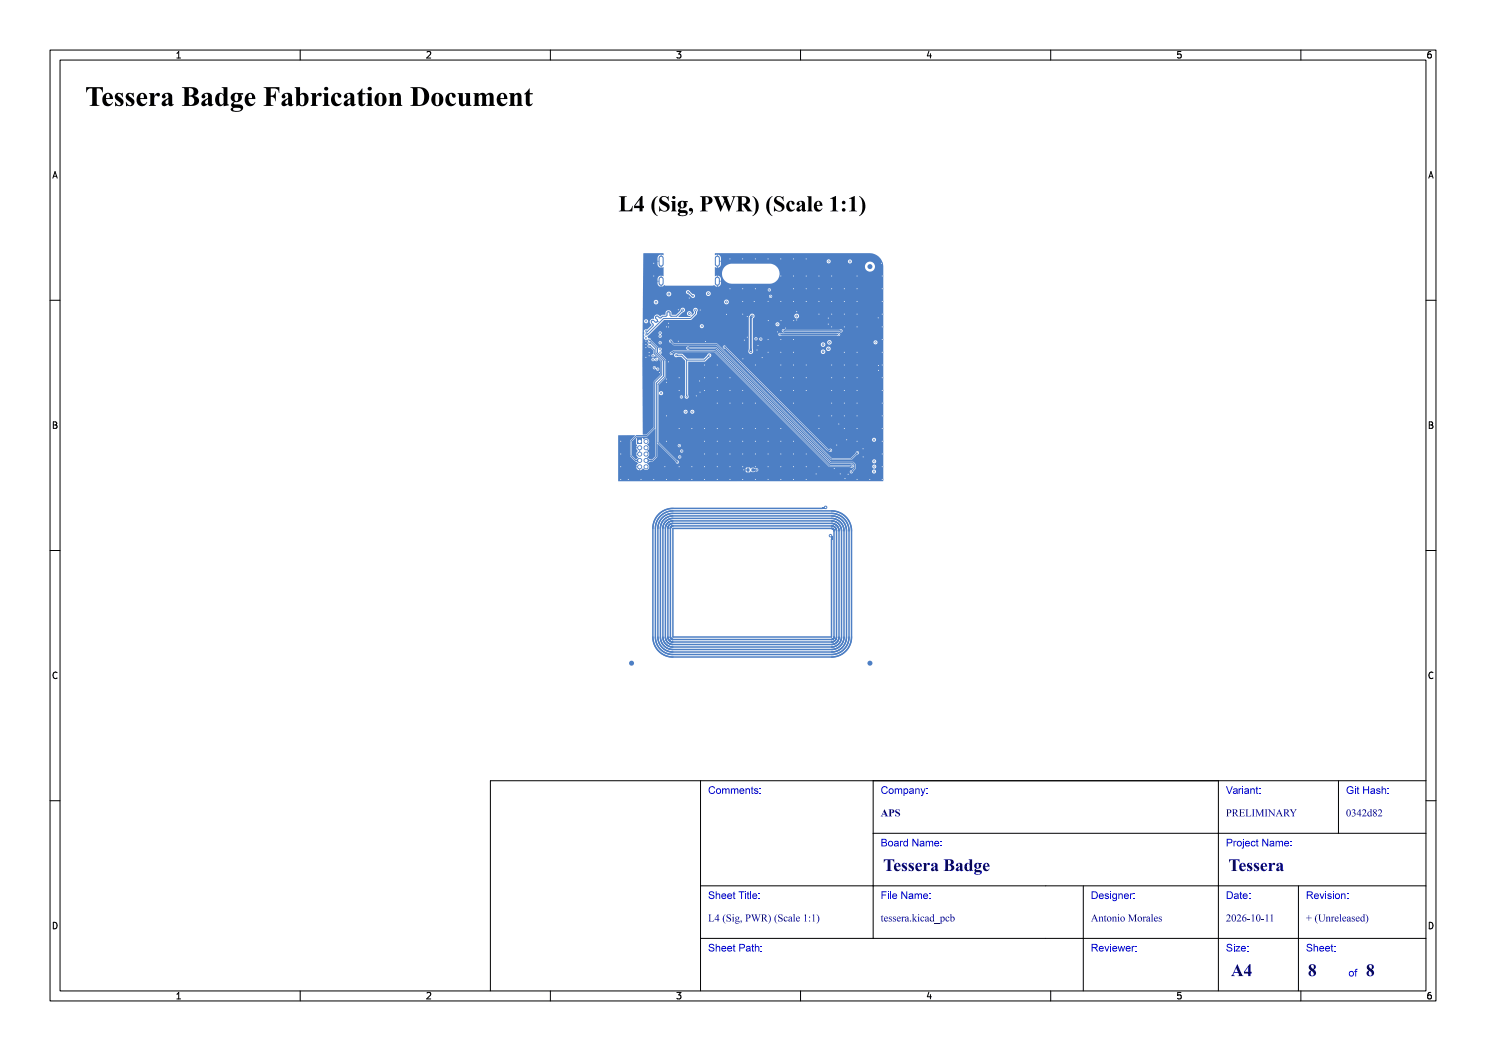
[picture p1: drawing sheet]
<svg xmlns="http://www.w3.org/2000/svg" width="297mm" height="210mm" viewBox="0 0 297 210" stroke-linecap="round" stroke-linejoin="round" font-family="sans-serif">
<defs><g id="words">
<text font-size="5.3" fill="#fff" x="17" y="21.5">Tessera Badge Fabrication Document</text>
<text font-size="4.3" fill="#fff" x="116" y="42.5">L4 (Sig, PWR) (Scale 1:1)</text>
<g font-size="3.3" fill="#fff">
<text x="176.5" y="174.3">Tessera Badge</text>
<text x="245.5" y="174.3">Tessera</text>
<text x="246" y="195.3">A4</text>
<text x="261.4" y="195.3">8</text>
<text x="273" y="195.3">8</text>
</g>
<g font-size="2" fill="#fff">
<text x="141.5" y="158.8">Comments:</text>
<text x="176" y="158.8">Company:</text>
<text x="245" y="158.8">Variant:</text>
<text x="269" y="158.8">Git Hash:</text>
<text x="176" y="163.3">APS</text>
<text x="245" y="163.3">PRELIMINARY</text>
<text x="269" y="163.3">0342d82</text>
<text x="176" y="169.3">Board Name:</text>
<text x="245" y="169.3">Project Name:</text>
<text x="141.5" y="179.8">Sheet Title:</text>
<text x="176" y="179.8">File Name:</text>
<text x="218" y="179.8">Designer:</text>
<text x="245" y="179.8">Date:</text>
<text x="261" y="179.8">Revision:</text>
<text x="141.5" y="184.3">L4 (Sig, PWR) (Scale 1:1)</text>
<text x="176" y="184.3">tessera.kicad_pcb</text>
<text x="218" y="184.3">Antonio Morales</text>
<text x="245" y="184.3">2026-10-11</text>
<text x="261" y="184.3">+ (Unreleased)</text>
<text x="141.5" y="190.3">Sheet Path:</text>
<text x="218" y="190.3">Reviewer:</text>
<text x="245" y="190.3">Size:</text>
<text x="261" y="190.3">Sheet:</text>
<text x="269.5" y="195.3">of</text>
</g>
<g font-size="1.7" fill="#fff">
<text x="35" y="11.6">1</text>
<text x="85" y="11.6">2</text>
<text x="135" y="11.6">3</text>
<text x="185" y="11.6">4</text>
<text x="235" y="11.6">5</text>
<text x="285" y="11.6">6</text>
<text x="10.5" y="35.6">A</text>
<text x="285.5" y="35.6">A</text>
<text x="10.5" y="85.6">B</text>
<text x="285.5" y="85.6">B</text>
<text x="10.5" y="135.7">C</text>
<text x="285.5" y="135.7">C</text>
<text x="10.5" y="185.6">D</text>
<text x="285.5" y="185.6">D</text>
<text x="35" y="199.7">1</text>
<text x="85" y="199.7">2</text>
<text x="135" y="199.7">3</text>
<text x="185" y="199.7">4</text>
<text x="235" y="199.7">5</text>
<text x="285" y="199.7">6</text>
</g>
</g></defs>
<g fill="none" stroke="#4d7fc4" stroke-width=".3">
<path d="M133.6 105.2l-.1 22.1 .4 .8 .5 .2 32.2-.1M133.6 105.2h.1M134 105.5v21.9M134 105.5h.1M134 105.3v.2M134.1 105.3h-.1M134.1 105.3h.1M134.2 105.2l-.1 .1M134.2 105.2h.1M134.3 105.1l-.1 .1M134.3 105.1h.1M134.4 105.1h-.1"/>
<path d="M134.4 105.1h.1M134.5 105.1h-.1M134.5 105.1l32.1 .1M164.3 101.6h-30a4 4 0 0 0-3.8 4v21.9a4 4 0 0 0 4 3.8h31.9a4 4 0 0 0 3.8-4v-21.4a4 4 0 0 0-4-3.8h-31.9a3.5 3.5 0 0 0-3.3 3.5v21.9a3.5 3.5 0 0 0 3.5 3.3h31.9a3.5 3.5 0 0 0 3.3-3.5v-21.4a3.5 3.5 0 0 0-3.5-3.3h-31.9a3 3 0 0 0-2.8 3v21.8a3 3 0 0 0 3 2.9h31.8a3 3 0 0 0 2.9-3v-21.4a3 3 0 0 0-3-2.8h-31.8a2.5 2.5 0 0 0-2.4 2.5v21.8a2.5 2.5 0 0 0 2.5 2.4h31.8a2.5 2.5 0 0 0 2.4-2.5v-21.3a2.5 2.5 0 0 0-2.5-2.4h-31.8a2 2 0 0 0-1.9 2v21.8a2 2 0 0 0 2 1.9h31.8a2 2 0 0 0 1.9-2v-21.3a2 2 0 0 0-2-1.9h-31.7l-.8 .2-.5 .6-.2 .6v21.8l.1 .5 .3 .5 .4 .3 .6 .2h31.9l1-.5 .3-.4 .1-.5v-21.4l-.2-.6-.4-.5-.9-.3h-31.7l-.5 .1-.4 .5M166.2 105.6h-31.7v21.7h31.7v-19.6M166.2 105.6h.1M166.3 105.6h.1M166.4 105.6h.1M166.4 105.6l.1 .1M166.5 105.7h.1M166.6 105.7v.1M166.6 105.8h.1"/>
<path d="M166.6 105.2h.1M166.6 105.8v.1M166.6 105.9h.1M166.7 105.9v.1M166.7 105.2l.1 .1M166.7 106h.1M166.7 106v.1M166.7 106.1h.1M166.7 106.1v21.2M166.8 105.3h.1M166.9 105.3v.1M166.9 105.4l.1 .1"/>
<path d="M167 105.5l.1 .2M167.1 105.7h.1M167.1 105.7l.1 21.6-.2 .5-.3 .4M134 127.4h.1M134 127.4v.1M134 127.5h.1M134.1 127.5v.1M134.1 127.6h.1M134.1 127.6l.1 .1M134.2 127.7h.1M134.3 127.7h.1M134.3 127.7v.1"/>
<path d="M134.3 127.8h.1M134.4 127.8h.1M166.2 127.8h-31.7M166.3 127.8h-.1M166.3 127.8h.1M166.4 127.8h-.1M166.4 127.7v.1M166.4 127.7h.1M166.5 127.7h-.1M166.5 127.7h.1M166.5 127.6v.1M166.6 127.6h-.1"/>
<path d="M166.6 127.6h.1M166.6 127.5v.1M166.6 127.5h.1M166.7 127.5h-.1M166.7 127.5h.1M166.7 128.2h-.1M166.7 127.4v.1M166.7 127.4h.1M166.7 127.3v.1M166.7 127.3h.1"/>
</g>
<g fill="#4d7fc4">
<path d="M143 51.2l.5-.1 .4 .4v1.4l-.4 .4-.4-.1-.2-.3v-1.3z" fill-rule="evenodd"/>
<path d="M131.8 55.4l.5-.1 .3 .3v1.1l-.3 .4-.4-.1-.2-.3-.1-1z" fill-rule="evenodd"/>
<path d="M143 55.4l.5-.1 .4 .3v1.1l-.4 .4-.4-.1-.2-.3v-.9z" fill-rule="evenodd"/>
<path d="M131.8 51.2l.5-.1 .3 .4v1.4l-.3 .4-.4-.1-.3-.3v-1.4z" fill-rule="evenodd"/>
<path d="M127.4 87.7h1v1h-1z" fill-rule="evenodd"/>
<path d="M149.3 93.6h.5v.6h-.5z" fill-rule="evenodd"/>
<path d="M150.2 93.6h.5v.6h-.5z" fill-rule="evenodd"/>
<path d="M164.3 101.4h.7v.3h-.7z" fill-rule="evenodd"/>
<path d="M166 107.1h.3v.7h-.3z" fill-rule="evenodd"/>
</g>
<g fill="#4d7fc4">
<circle cx="129.1" cy="88.2" r=".5"/>
<circle cx="127.9" cy="89.5" r=".5"/>
<circle cx="129.1" cy="89.5" r=".5"/>
<circle cx="127.9" cy="90.7" r=".5"/>
<circle cx="129.1" cy="90.7" r=".5"/>
<circle cx="127.9" cy="92" r=".5"/>
<circle cx="129.1" cy="92" r=".5"/>
<circle cx="127.9" cy="93.3" r=".5"/>
<circle cx="129.1" cy="93.3" r=".5"/>
<circle cx="126.2" cy="132.5" r=".5"/>
<circle cx="173.9" cy="132.5" r=".5"/>
<circle cx="173.9" cy="53.3" r=".5"/>
<circle cx="165" cy="101.4" r=".35"/>
<circle cx="166" cy="107" r=".35"/>
<circle cx="143.4" cy="90.7" r=".2"/>
<circle cx="139.2" cy="79.1" r=".2"/>
<circle cx="171.3" cy="70.4" r=".2"/>
<circle cx="161.1" cy="78" r=".2"/>
<circle cx="145.9" cy="95.8" r=".2"/>
<circle cx="158.6" cy="90.7" r=".2"/>
<circle cx="167.2" cy="88.9" r=".2"/>
<circle cx="168.8" cy="85.6" r=".2"/>
<circle cx="151" cy="72.9" r=".2"/>
<circle cx="156.1" cy="90.7" r=".2"/>
<circle cx="140" cy="62" r=".2"/>
<circle cx="140.8" cy="95.8" r=".2"/>
<circle cx="156.1" cy="78" r=".2"/>
<circle cx="166.2" cy="55.2" r=".2"/>
<circle cx="156.1" cy="93.3" r=".2"/>
<circle cx="169.2" cy="87.9" r=".2"/>
<circle cx="158.6" cy="70.4" r=".2"/>
<circle cx="151" cy="88.2" r=".2"/>
<circle cx="156.1" cy="60.2" r=".2"/>
<circle cx="153.5" cy="70.4" r=".2"/>
<circle cx="156.1" cy="67.9" r=".2"/>
<circle cx="161.1" cy="90.7" r=".2"/>
<circle cx="148.4" cy="80.6" r=".2"/>
<circle cx="173.8" cy="95.8" r=".2"/>
<circle cx="125.6" cy="95.8" r=".2"/>
<circle cx="175.6" cy="74" r=".2"/>
<circle cx="163.7" cy="62.8" r=".2"/>
<circle cx="133.2" cy="76.4" r=".2"/>
<circle cx="172.5" cy="91.3" r=".2"/>
<circle cx="145.9" cy="78" r=".2"/>
<circle cx="166.2" cy="80.6" r=".2"/>
<circle cx="176.3" cy="70.4" r=".2"/>
<circle cx="161.1" cy="72.9" r=".2"/>
<circle cx="156.1" cy="85.6" r=".2"/>
<circle cx="161.1" cy="60.2" r=".2"/>
<circle cx="171.3" cy="78" r=".2"/>
<circle cx="148.7" cy="93.9" r=".2"/>
<circle cx="132.9" cy="93.2" r=".2"/>
<circle cx="143.4" cy="85.6" r=".2"/>
<circle cx="133.2" cy="88.2" r=".2"/>
<circle cx="172.5" cy="89.7" r=".2"/>
<circle cx="171.3" cy="60.2" r=".2"/>
<circle cx="148.4" cy="90.7" r=".2"/>
<circle cx="163.7" cy="57.7" r=".2"/>
<circle cx="143.4" cy="88.2" r=".2"/>
<circle cx="176.3" cy="57.7" r=".2"/>
<circle cx="158.6" cy="64.1" r=".2"/>
<circle cx="150.7" cy="60.2" r=".2"/>
<circle cx="166.2" cy="60.2" r=".2"/>
<circle cx="151" cy="51.7" r=".2"/>
<circle cx="129.1" cy="71.4" r=".2"/>
<circle cx="168.8" cy="70.4" r=".2"/>
<circle cx="166.2" cy="78" r=".2"/>
<circle cx="143.4" cy="78" r=".2"/>
<circle cx="145.9" cy="93.3" r=".2"/>
<circle cx="143.4" cy="80.6" r=".2"/>
<circle cx="145.9" cy="75.5" r=".2"/>
<circle cx="161.1" cy="51.7" r=".2"/>
<circle cx="171.3" cy="95.8" r=".2"/>
<circle cx="176.3" cy="55.2" r=".2"/>
<circle cx="140.8" cy="75.5" r=".2"/>
<circle cx="145.9" cy="57.7" r=".2"/>
<circle cx="153.5" cy="93.3" r=".2"/>
<circle cx="159.2" cy="62.3" r=".2"/>
<circle cx="152.3" cy="71.5" r=".2"/>
<circle cx="138.3" cy="85.6" r=".2"/>
<circle cx="156.1" cy="95.8" r=".2"/>
<circle cx="151" cy="57.7" r=".2"/>
<circle cx="171.3" cy="83.1" r=".2"/>
<circle cx="156.1" cy="70.4" r=".2"/>
<circle cx="153.5" cy="60.2" r=".2"/>
<circle cx="158.6" cy="75.5" r=".2"/>
<circle cx="158.6" cy="93.3" r=".2"/>
<circle cx="138.3" cy="93.3" r=".2"/>
<circle cx="151" cy="93.3" r=".2"/>
<circle cx="163.1" cy="94.7" r=".2"/>
<circle cx="145.2" cy="62.8" r=".2"/>
<circle cx="176.3" cy="75.5" r=".2"/>
<circle cx="176.3" cy="88.2" r=".2"/>
<circle cx="145.9" cy="80.6" r=".2"/>
<circle cx="168.8" cy="57.7" r=".2"/>
<circle cx="161.1" cy="57.7" r=".2"/>
<circle cx="148.4" cy="62.8" r=".2"/>
<circle cx="159.2" cy="63.9" r=".2"/>
<circle cx="161.1" cy="93.3" r=".2"/>
<circle cx="137.8" cy="59.6" r=".2"/>
<circle cx="175.6" cy="73" r=".2"/>
<circle cx="151" cy="95.8" r=".2"/>
<circle cx="153.5" cy="85.6" r=".2"/>
<circle cx="168.8" cy="62.8" r=".2"/>
<circle cx="176.3" cy="67.9" r=".2"/>
<circle cx="145.9" cy="88.2" r=".2"/>
<circle cx="145.9" cy="90.7" r=".2"/>
<circle cx="124.1" cy="88.2" r=".2"/>
<circle cx="148.4" cy="88.2" r=".2"/>
<circle cx="133.2" cy="95.8" r=".2"/>
<circle cx="156.1" cy="55.2" r=".2"/>
<circle cx="166.2" cy="72.9" r=".2"/>
<circle cx="148.8" cy="68" r=".2"/>
<circle cx="153.5" cy="95.8" r=".2"/>
<circle cx="161.1" cy="55.2" r=".2"/>
<circle cx="135.7" cy="75.5" r=".2"/>
<circle cx="158.6" cy="60.2" r=".2"/>
<circle cx="133.2" cy="83.1" r=".2"/>
<circle cx="135.7" cy="95.8" r=".2"/>
<circle cx="155.4" cy="66.3" r=".2"/>
<circle cx="140.8" cy="85.6" r=".2"/>
<circle cx="158.6" cy="57.7" r=".2"/>
<circle cx="133.6" cy="64.6" r=".2"/>
<circle cx="175.5" cy="63.5" r=".2"/>
<circle cx="130.7" cy="52.6" r=".2"/>
<circle cx="130.7" cy="95.8" r=".2"/>
<circle cx="129.1" cy="69.5" r=".2"/>
<circle cx="166.2" cy="57.7" r=".2"/>
<circle cx="158.6" cy="78" r=".2"/>
<circle cx="151" cy="80.6" r=".2"/>
<circle cx="128.1" cy="95.8" r=".2"/>
<circle cx="135.7" cy="78" r=".2"/>
<circle cx="145.9" cy="51.7" r=".2"/>
<circle cx="171.3" cy="65.3" r=".2"/>
<circle cx="156.1" cy="72.9" r=".2"/>
<circle cx="148.4" cy="93.3" r=".2"/>
<circle cx="140.8" cy="88.2" r=".2"/>
<circle cx="151.3" cy="69.9" r=".2"/>
<circle cx="156.1" cy="64.1" r=".2"/>
<circle cx="163.7" cy="83.1" r=".2"/>
<circle cx="124.1" cy="93.3" r=".2"/>
<circle cx="168.8" cy="80.6" r=".2"/>
<circle cx="171.3" cy="72.9" r=".2"/>
<circle cx="149.4" cy="63.3" r=".2"/>
<circle cx="168.8" cy="75.5" r=".2"/>
<circle cx="158.6" cy="88.2" r=".2"/>
<circle cx="165.6" cy="63.6" r=".2"/>
<circle cx="124.1" cy="95.8" r=".2"/>
<circle cx="148.4" cy="78" r=".2"/>
<circle cx="171.3" cy="75.5" r=".2"/>
<circle cx="153.5" cy="51.7" r=".2"/>
<circle cx="151" cy="85.6" r=".2"/>
<circle cx="124.1" cy="90.7" r=".2"/>
<circle cx="153.5" cy="88.2" r=".2"/>
<circle cx="171.3" cy="57.7" r=".2"/>
<circle cx="157" cy="65.6" r=".2"/>
<circle cx="158.6" cy="95.8" r=".2"/>
<circle cx="143.4" cy="93.3" r=".2"/>
<circle cx="140.8" cy="72.9" r=".2"/>
<circle cx="140.8" cy="90.7" r=".2"/>
<circle cx="167.9" cy="94.7" r=".2"/>
<circle cx="156.1" cy="88.2" r=".2"/>
<circle cx="133.6" cy="65.3" r=".2"/>
<circle cx="168.8" cy="72.9" r=".2"/>
<circle cx="149.4" cy="67.4" r=".2"/>
<circle cx="131.8" cy="74.4" r=".2"/>
<circle cx="161.1" cy="95.8" r=".2"/>
<circle cx="165.6" cy="64.8" r=".2"/>
<circle cx="158.6" cy="80.6" r=".2"/>
<circle cx="176.3" cy="95.8" r=".2"/>
<circle cx="148.4" cy="95.8" r=".2"/>
<circle cx="129.7" cy="70.4" r=".2"/>
<circle cx="176.3" cy="90.7" r=".2"/>
<circle cx="176.3" cy="65.3" r=".2"/>
<circle cx="140.8" cy="78" r=".2"/>
<circle cx="151" cy="90.7" r=".2"/>
<circle cx="171.3" cy="80.6" r=".2"/>
<circle cx="158.6" cy="67.9" r=".2"/>
<circle cx="141" cy="68.2" r=".2"/>
<circle cx="176.3" cy="85.6" r=".2"/>
<circle cx="161.1" cy="75.5" r=".2"/>
<circle cx="163.7" cy="60.2" r=".2"/>
<circle cx="148.4" cy="51.7" r=".2"/>
<circle cx="166.2" cy="62.8" r=".2"/>
<circle cx="143.4" cy="75.5" r=".2"/>
<circle cx="163.7" cy="85.6" r=".2"/>
<circle cx="168.8" cy="83.1" r=".2"/>
<circle cx="133.2" cy="65.3" r=".2"/>
<circle cx="169.5" cy="94.8" r=".2"/>
<circle cx="176.3" cy="83.1" r=".2"/>
<circle cx="171.3" cy="88.2" r=".2"/>
<circle cx="166.7" cy="93.6" r=".2"/>
<circle cx="158.6" cy="51.7" r=".2"/>
<circle cx="129.1" cy="68.2" r=".2"/>
<circle cx="151.5" cy="69" r=".2"/>
<circle cx="143.4" cy="72.9" r=".2"/>
<circle cx="148.4" cy="85.6" r=".2"/>
<circle cx="148.4" cy="57.7" r=".2"/>
<circle cx="176.3" cy="60.2" r=".2"/>
<circle cx="168.8" cy="65.3" r=".2"/>
<circle cx="171.3" cy="62.8" r=".2"/>
<circle cx="163.7" cy="55.2" r=".2"/>
<circle cx="133.2" cy="75.7" r=".2"/>
<circle cx="158.6" cy="72.9" r=".2"/>
<circle cx="135.7" cy="85.6" r=".2"/>
<circle cx="176.3" cy="93.3" r=".2"/>
<circle cx="156.1" cy="51.7" r=".2"/>
<circle cx="168.8" cy="78" r=".2"/>
<circle cx="148.5" cy="71.7" r=".2"/>
<circle cx="135.6" cy="68.2" r=".2"/>
<circle cx="153.5" cy="90.7" r=".2"/>
<circle cx="156.1" cy="75.5" r=".2"/>
<circle cx="148.4" cy="60.2" r=".2"/>
<circle cx="129.7" cy="71.1" r=".2"/>
<circle cx="166.2" cy="83.1" r=".2"/>
<circle cx="158.6" cy="55.2" r=".2"/>
<circle cx="140.8" cy="93.3" r=".2"/>
<circle cx="153.5" cy="67.9" r=".2"/>
<circle cx="167.6" cy="84.7" r=".2"/>
<circle cx="168.9" cy="95.6" r=".2"/>
<circle cx="145.9" cy="85.6" r=".2"/>
<circle cx="143.4" cy="95.8" r=".2"/>
<circle cx="166.2" cy="65.3" r=".2"/>
<circle cx="163.7" cy="93.3" r=".2"/>
<circle cx="171.3" cy="55.2" r=".2"/>
<circle cx="139.9" cy="78.4" r=".2"/>
<circle cx="135.7" cy="93.3" r=".2"/>
<circle cx="166.2" cy="75.5" r=".2"/>
<circle cx="176.3" cy="80.6" r=".2"/>
<circle cx="176.3" cy="72.9" r=".2"/>
<circle cx="176.3" cy="78" r=".2"/>
<circle cx="171.3" cy="85.6" r=".2"/>
<circle cx="135.6" cy="61.9" r=".2"/>
<circle cx="139.8" cy="76.1" r=".2"/>
<circle cx="129.1" cy="68.8" r=".2"/>
<circle cx="176.3" cy="62.8" r=".2"/>
<circle cx="138.3" cy="95.8" r=".2"/>
<circle cx="153.6" cy="64.1" r=".2"/>
<circle cx="168.8" cy="60.2" r=".2"/>
<circle cx="133.6" cy="72.3" r=".2"/>
<circle cx="130.7" cy="55.2" r=".2"/>
<circle cx="176.2" cy="52.6" r=".2"/>
<circle cx="150.1" cy="70.2" r=".28"/>
<circle cx="150.3" cy="63.1" r=".28"/>
<circle cx="159.2" cy="63.2" r=".28"/>
<circle cx="155.4" cy="64.8" r=".2"/>
<circle cx="169.9" cy="52.2" r=".2"/>
<circle cx="174.7" cy="93.2" r=".2"/>
<circle cx="174.7" cy="94.2" r=".2"/>
<circle cx="132.1" cy="78.6" r=".2"/>
<circle cx="174.7" cy="87.9" r=".2"/>
<circle cx="164.5" cy="70.3" r=".25"/>
<circle cx="165.8" cy="68.4" r=".25"/>
<circle cx="140.3" cy="65.2" r=".2"/>
<circle cx="137" cy="82.3" r=".2"/>
<circle cx="174.7" cy="92.2" r=".2"/>
<circle cx="164.5" cy="68.9" r=".25"/>
<circle cx="165.6" cy="69.7" r=".25"/>
<circle cx="175" cy="68.4" r=".2"/>
<circle cx="165.6" cy="52.2" r=".2"/>
<circle cx="138.4" cy="82.3" r=".2"/>
<circle cx="129.1" cy="67.5" r=".2"/>
<circle cx="129.1" cy="64.2" r=".2"/>
<circle cx="151.2" cy="93.9" r=".2"/>
<circle cx="133.7" cy="58.8" r=".27"/>
<circle cx="141.6" cy="58.7" r=".28"/>
<circle cx="131.1" cy="60.4" r=".25"/>
<circle cx="145.2" cy="60.3" r=".27"/>
<circle cx="137.8" cy="62.7" r=".28"/>
<circle cx="138.5" cy="59.1" r=".2"/>
<circle cx="137.5" cy="58.4" r=".2"/>
<circle cx="136.2" cy="90.1" r=".2"/>
<circle cx="131.4" cy="73.8" r=".2"/>
<circle cx="130.8" cy="73.5" r=".2"/>
<circle cx="135.8" cy="89" r=".2"/>
<circle cx="135.4" cy="92.3" r=".2"/>
<circle cx="168.1" cy="66.1" r=".2"/>
<circle cx="129.7" cy="67.8" r=".2"/>
<circle cx="156.6" cy="66.1" r=".2"/>
<circle cx="130.5" cy="71.1" r=".2"/>
<circle cx="135.8" cy="91.3" r=".2"/>
<circle cx="136.2" cy="79.3" r=".2"/>
<circle cx="130.5" cy="71.9" r=".2"/>
<circle cx="135.1" cy="71" r=".2"/>
<circle cx="137.2" cy="79.3" r=".2"/>
<circle cx="141.8" cy="71" r=".2"/>
<circle cx="154" cy="59.2" r=".2"/>
<circle cx="131.9" cy="67.2" r=".2"/>
<circle cx="153.8" cy="57.9" r=".2"/>
<circle cx="131.9" cy="66.5" r=".2"/>
<circle cx="170.2" cy="93.1" r=".2"/>
<circle cx="134.2" cy="70.6" r=".2"/>
<circle cx="170.2" cy="94.3" r=".2"/>
<circle cx="137.5" cy="69.6" r=".2"/>
<circle cx="167.6" cy="66.8" r=".2"/>
<circle cx="155.9" cy="66.8" r=".2"/>
<circle cx="131.9" cy="68.5" r=".2"/>
<circle cx="139" cy="62" r=".25"/>
<circle cx="129.1" cy="66.9" r=".2"/>
<circle cx="129.1" cy="66.2" r=".2"/>
<circle cx="136.5" cy="61.9" r=".25"/>
<circle cx="131.9" cy="70.4" r=".2"/>
<circle cx="151.1" cy="67.7" r=".2"/>
<circle cx="131.2" cy="71.9" r=".2"/>
<circle cx="152.1" cy="67.8" r=".2"/>
<circle cx="171.4" cy="90.5" r=".2"/>
<circle cx="134" cy="68.2" r=".2"/>
<circle cx="129.7" cy="69.1" r=".2"/>
<circle cx="131.9" cy="69.8" r=".2"/>
<circle cx="144.8" cy="69.3" r=".2"/>
<circle cx="166" cy="90" r=".2"/>
<circle cx="129.7" cy="68.5" r=".2"/>
</g>
<path d="M150.1 70.2h.1M150.3 63.1v.1M150.3 63.1l-.2 .3v6.8" fill="none" stroke="#4d7fc4" stroke-width=".4"/>
<g fill="none" stroke="#4d7fc4" stroke-width=".2">
<path d="M137.5 58.4l1 .7M129.1 66.2h.1M129.7 67.8l1.7 1.7v1l1.5 1.5v3.4l-1.4 1.4v11.7l3.9 3.8M129.7 68.5h.2l1.2 1.1v1l1.5 1.5v3l-1.4 1.5v14.6l-.8 .8h-1.3M129.7 69.1h.1M129.8 69.1h.2l.7 .8v.8l1.6 1.5v2.7l-1.5 1.4v9.2l-1.5 1.5h-2.1l-1.1 1.1v3l.9 .9h.9M131.4 64.3h.1M131.4 64.3l-.3 .1-.5-.4a.31 .31 0 0 0-.3 .1 .31 .31 0 0 0-.1 .4l.3 .3v.3l-1.2 1.2-.2-.1M134 68.2l.7 .6h8.6l22.9 22.9h3.9l1.3-1.2M134 68.2h.1M134.2 70.6l.4-.4h8.3l22.9 22.9h4.4M135.1 71h1.2l.9 1"/>
<path d="M136.5 62l-1.3 1.2-1.2-.1-.1-.6a.31 .31 0 0 0-.3-.2 .31 .31 0 0 0-.3 .2v.5l-.2 .2h-.7l-.4 .4-.5-.4a.31 .31 0 0 0-.4 0 .31 .31 0 0 0 0 .4l.3 .3v.4M137.2 72v7.3M137.5 69.6h5.6l22.9 22.8h4.5l.3 .4v.8l-.6 .7M139 62v.7l-1 .9h-5.4l-3.1 3.2-.4 .1M141.8 71l-1 1h-3.6M144.8 69.3l20.7 20.7h.5M155.9 66.8h11.7M156.6 66.1h11.5M150.5 93.9h.7M151.2 93.9h.1"/>
</g>
<g fill="#4d7fc4">
<path d="M128.6 50.6h4v.4l-.4-.1v.4h-.1v-.4h-.3l-.4 .6v.6h.4v.2h-.4l.1 .9 .6 .3v-.4h.1v.4l.4-.1v1.8l-.4-.1v.4h-.1v-.4h-.2l-.5 .5v.5h.4v.2h-.4l.1 .5 .5 .5h.1v-.4h.1v.4l.6-.3 .3 .1h9.3l.3-.1 .6 .3v-.4h.1l.1 .4 .3-.2 .3-.3v-.5h-.4v-.2h.4v-.5l-.5-.5h-.2v.4h-.1v-.4l-.4 .1v-.5h1.4v.3a2.01 2.01 0 0 0 1.9 1.7h8a2 2 0 0 0 1-3.4h17.7v.2a1.01 1.01 0 0 0 1.6 .6 1.01 1.01 0 0 0-.2-1.7 1.01 1.01 0 0 0-1.4 .9h-17.7l-.5-.4-.8-.2h-8a2 2 0 0 0-1.6 2h-1.4v-1.3l.4 .1v-.4h.1v.4h.2l.5-.5v-.7l-.4-.1h21.5v.2a.4 .4 0 0 0 .5 .2 .4 .4 0 0 0 .3-.4h3.5v.2a.41 .41 0 0 0 .6 .1 .41 .41 0 0 0-.1-.6 .41 .41 0 0 0-.5 .3h-3.5a.41 .41 0 0 0-.4-.4 .41 .41 0 0 0-.4 .4h-21.5v-.1h.4l-.1-.8-.6-.4v.4h-.1v-.4l-.4 .1v-.4h31.2a2.75 2.75 0 0 1 2.4 2.7v42.8h-53v-2h25.5l.3 .3h.4l.3-.2 .7 .1 .3-.2a.34 .34 0 0 0 .5 0 .34 .34 0 0 0-.1-.5 .34 .34 0 0 0-.4 .1l-.3-.2h-.5l-.2 .1-.4-.2v1h-.2v-.4h-.4v.1h-25.5l.1-7.1h3.3l-1 1.1v3l1 1.1 .7 .4-.4 .5 .3 .1v.2h-.3l.1 .3 .5 .3v-.4h.1v.4l.7-.4a.62 .62 0 0 0 1 .1h19.4v.1h.4v-.4h-.2l-.2 .3h-19.4l.1-.1a.78 .78 0 0 0-.4-1l.6-.4h.6l.8-.9 .1-2.7 3.6 3.7a.35 .35 0 0 0 .4 .3 .35 .35 0 0 0 .3-.4 .35 .35 0 0 0-.4-.2l-.7-.7h.9a.33 .33 0 0 0 .5 .3 .33 .33 0 0 0 .1-.5 .33 .33 0 0 0-.6 .1v.1h-.9l-1.1-1.2h2.4a.33 .33 0 0 0 .5 .3 .33 .33 0 0 0 .1-.5 .33 .33 0 0 0-.6 .1v.1h-2.4l-1.1-1.1h3a.33 .33 0 0 0 .5 .3 .33 .33 0 0 0 .1-.5 .33 .33 0 0 0-.5 .1l-.1 .1h-3l-.7-.6v-6.1h4.9a.41 .41 0 0 0 .4 .4 .41 .41 0 0 0 .4-.4h.6v.1a.41 .41 0 0 0 .6 .2 .41 .41 0 0 0-.1-.7 .41 .41 0 0 0-.5 .4h-.6v-.1a.41 .41 0 0 0-.4-.3 .41 .41 0 0 0-.4 .4h-4.9v-3h4.2v.1a.33 .33 0 0 0 .5 .2 .33 .33 0 0 0-.1-.6 .33 .33 0 0 0-.4 .3h-4.2l.1-.5a.43 .43 0 0 0 .6 0 .43 .43 0 0 0 0-.6 .43 .43 0 0 0-.7 .1v-1.4l1.4-1.5v-3.4l-.9-1h2.5a.59 .59 0 0 0 .8 .3h.7l.7 .8v6.9a.43 .43 0 0 0 .1 .6 .43 .43 0 0 0 .6-.1 .43 .43 0 0 0-.1-.6l.1-6.6h3.2l1-.9a.45 .45 0 0 0 .4-.5 .45 .45 0 0 0-.6-.3 .45 .45 0 0 0-.3 .5l-.6 .6h-3.3l-1-1h-.9a.51 .51 0 0 0-.8 .3h-2.5l-.2-.2 .2-.2h1.7v.1a.39 .39 0 0 0 .4 .1 .39 .39 0 0 0 .3-.3l.1-.1h8.1l22.9 22.9h4.1l.5 .2 .3-.3v.4l-.4 .3a.35 .35 0 0 0-.4 .3 .35 .35 0 0 0 .4 .4 .35 .35 0 0 0 .3-.4h3.8v.1a.41 .41 0 0 0 .7 .2 .41 .41 0 0 0-.1-.6 .41 .41 0 0 0-.6 .3h-3.8l.5-.5v-.5h3.3v.2a.41 .41 0 0 0 .7 .1 .41 .41 0 0 0-.1-.6 .41 .41 0 0 0-.6 .3h-3.3v-.5l-.5-.4-4.5-.1h8.3a.41 .41 0 0 0 .6 .4 .41 .41 0 0 0 .1-.7 .41 .41 0 0 0-.7 .2v.1h-8.3l-22.8-22.8-5.5-.1a.34 .34 0 0 0-.5 .1 .34 .34 0 0 0 .1 .5 .34 .34 0 0 0 .5-.1h5.3l22.8 22.8h4.5l.2 .3-.1 .2a.39 .39 0 0 0-.6-.2h-4l-22.9-22.9h-8.4l-.7 .4v.2h-1.7l.1-.3-.2-.1a.38 .38 0 0 0 .1-.6 .38 .38 0 0 0-.6 0l-.9-1.1h.9a.32 .32 0 0 0 .3 .3 .32 .32 0 0 0 .4-.3 .32 .32 0 0 0-.3-.3h1.7l.1 .2 .8 .6h8.6l22.9 22.9h4.1l1.1-1.1a.35 .35 0 0 0 .4-.3 .35 .35 0 0 0-.4-.4 .35 .35 0 0 0-.3 .5l-1 1-3.8-.1-22.1-22.2h.4l.1 .3 .4 .1 20.4 20.4 .3 .1a.36 .36 0 0 0 .5 0 .36 .36 0 0 0 0-.5 .36 .36 0 0 0-.6 .1l-1.9-1.9h10.6v.1a.41 .41 0 0 0 .7 .2 .41 .41 0 0 0-.1-.7 .41 .41 0 0 0-.6 .4h-10.6l-17.7-17.7h3.6v.2a.48 .48 0 0 0 .5 .3 .48 .48 0 0 0 .4-.4h13.5l.1 .1a.45 .45 0 0 0 .7 .2 .45 .45 0 0 0-.1-.7 .45 .45 0 0 0-.7 .4h-13.5v-.6h14.6a.46 .46 0 0 0 .7 .4 .46 .46 0 0 0 .1-.7 .46 .46 0 0 0-.8 .2v.1h-14.6v-.8h13.5a.45 .45 0 0 0 .5 .4 .45 .45 0 0 0 .5-.4 .45 .45 0 0 0-.4-.5h.7v.1a.45 .45 0 0 0 .5 .4 .45 .45 0 0 0 .4-.5h8.4v.1a.41 .41 0 0 0 .7 .2 .41 .41 0 0 0-.1-.7 .41 .41 0 0 0-.6 .4h-8.4v-.1a.45 .45 0 0 0-.5-.3 .45 .45 0 0 0-.4 .4h-1l-.3 .5h-13.5v-1.2l.3 .1a.32 .32 0 0 0 .3 .2 .32 .32 0 0 0 .3-.2h.3v.1a.33 .33 0 0 0 .6 .1 .33 .33 0 0 0-.1-.5 .33 .33 0 0 0-.5 .3h-.3l-.1-.4a.33 .33 0 0 0-.5 .3h-.3v-.9h5.1l.2 .4 .5-.2h11a.35 .35 0 0 0 .5 0 .35 .35 0 0 0 0-.5 .35 .35 0 0 0-.5 .1h-11l-.5-.1-.2 .3h-5.1v-.7h5.8l.2 .3 .5-.1 10.9 .1a.34 .34 0 0 0 .4-.1 .34 .34 0 0 0 0-.5 .34 .34 0 0 0-.5 .1h-10.8l-.5-.1-.2 .3h-5.8v-1.3h4.5a.41 .41 0 0 0 .6 .4 .41 .41 0 0 0 .1-.7 .41 .41 0 0 0-.7 .2v.1h-4.5v-1.1l.3-.5h8v.1a.48 .48 0 0 0 .7 .2 .48 .48 0 0 0-.1-.8 .48 .48 0 0 0-.6 .5l-8-.1a.51 .51 0 0 0-.5-.4 .51 .51 0 0 0-.5 .4l-.1 .3-.1 6.8h-3.6l-.9-1a.34 .34 0 0 0-.4-.1 .34 .34 0 0 0-.2 .2h-.4l-.8-.7h-8.5l-.4-.5a.33 .33 0 0 0-.4-.2 .33 .33 0 0 0-.3 .3h-1.8l-.3 .3h-.9l-.6-.6a.39 .39 0 0 0-.5-.3l-.2-.5 .7-.6h1.5v.1a.31 .31 0 0 1 0 .6 .35 .35 0 0 0 .6 .2 .35 .35 0 0 0-.1-.6 .33 .33 0 0 0 0-.5 .33 .33 0 0 0-.5 .2h-1.5l1.4-1.3h8.4v.1a.41 .41 0 0 0 .6 .2 .41 .41 0 0 0-.1-.7 .41 .41 0 0 0-.5 .4h-8.4l1.3-1.3h5.3l1.1-1.1 .1-.5a.48 .48 0 0 0 0-.7 .48 .48 0 0 0-.7 .1 .48 .48 0 0 0 .1 .7v.2l-.5 .4a.5 .5 0 0 0-.4-.8 .5 .5 0 0 0-.5 .7 .5 .5 0 0 0 .8 .2l-.2 .2h-2.3l.8-.9a.48 .48 0 0 0 .5-.5 .48 .48 0 0 0-.5-.4 .48 .48 0 0 0-.4 .6l-.9 .8h-.9v-.5a.61 .61 0 0 0-.6-.4 .61 .61 0 0 0-.6 .5v.4h-.7l-.3 .3-.3-.2a.66 .66 0 0 0-.8 0 .66 .66 0 0 0-.2 .7 .62 .62 0 0 0-.7 .2 .62 .62 0 0 0 0 .8l.2 .3-.8 .8a.46 .46 0 0 0-.6 .2 .46 .46 0 0 0 0 .6l-.1 .3 .1 .2a.47 .47 0 0 0 0 .7 .47 .47 0 0 0 .6 .1l.2 .3a.42 .42 0 0 0 0 .6 .36 .36 0 0 0-.1 .5 .36 .36 0 0 0 .5 .1l.6 .6v.7a.35 .35 0 0 0-.4 .4 .35 .35 0 0 0 .4 .3 .35 .35 0 0 0 .3-.3l.4 .3a.51 .51 0 0 1-.8 .1 .35 .35 0 0 0-.2 .6 .35 .35 0 0 0 .6-.1 .36 .36 0 0 0 .4 .1 .36 .36 0 0 0 .2-.4l.6 .6v2.5l-1.4 1.5v9.1l-1.5 1.4h-.7l-.1-13.3h2.1v.1a.39 .39 0 0 0 .6 .1 .34 .34 0 0 0 .4 .4 .34 .34 0 0 0 .2-.5 .34 .34 0 0 0-.5-.1h-.1a.33 .33 0 0 0-.3-.3 .33 .33 0 0 0-.3 .3h-2.1l.1-9.3h.2v.1a.41 .41 0 0 0 .7 .2 .41 .41 0 0 0-.1-.7 .41 .41 0 0 0-.6 .4h-.2v-3.8h2.2v.1a.45 .45 0 0 0 .5 .3 .45 .45 0 0 0 .4-.5h13.1v.2a.48 .48 0 0 0 .8 .2 .48 .48 0 0 0-.1-.8 .48 .48 0 0 0-.7 .4l-13.1-.1a.45 .45 0 0 0-.5-.3 .45 .45 0 0 0-.4 .5h-2.2v-1.7h4.7v.2a.48 .48 0 0 0 .8 .2 .48 .48 0 0 0 0-.7h3.1l.2 .3 .3 .1 .4 .4a.49 .49 0 0 0 .9 0h14.8v.1a.33 .33 0 0 0 .5 .2 .33 .33 0 0 0-.1-.6 .33 .33 0 0 0-.4 .3h-14.8l-.2-.4-.4-.1h2.8a.48 .48 0 0 0 .7 .4 .48 .48 0 0 0 .1-.8 .48 .48 0 0 0-.8 .2v.2h-2.8l-.4-.5a.43 .43 0 0 0-.5-.2 .43 .43 0 0 0-.3 .4l-3.5-.1-.2 .1-.2 .3h-4.7v-.8h24.9a.33 .33 0 0 0 .5 .3 .33 .33 0 0 0 .1-.5 .33 .33 0 0 0-.5 .1l-.1 .1h-24.9z" fill-rule="evenodd"/>
<path d="M126.3 88.2l1-1h2.1l1.6-1.5v5.4l-.7 .7h-.4l-.6-.4a.72 .72 0 0 0 .4-.7 .72 .72 0 0 0-.4-.6 .69 .69 0 0 0 .4-.7 .69 .69 0 0 0-.4-.6 .63 .63 0 0 0 .3-.9 .63 .63 0 0 0-.9-.1l-.3-.3h-1.1l-.1 .1v1.1l.1 .3-.1 .4h.3v.1h-.3l.3 .6-.3 .6h.3v.1h-.3l.4 .6-.5 .4-.8-.8z" fill-rule="evenodd"/>
<path d="M127.8 89.8h.1v.6h-.1z" fill-rule="evenodd"/>
<path d="M138.1 59l.4-.1v.2l-.1 .2z" fill-rule="evenodd"/>
<path d="M129.7 69.1l.2-.1a.19 .19 0 0 1 .2 .2 .19 .19 0 0 1-.3 .1z" fill-rule="evenodd"/>
<path d="M134.1 70.4h.4l-.1 .3z" fill-rule="evenodd"/>
<path d="M141.6 70.9l.2 .3-.3 .2-.1-.2z" fill-rule="evenodd"/>
<path d="M129.3 91.6l.8 .5-.8 .4-.2-.5z" fill-rule="evenodd"/>
<path d="M167.2 66.8l.3-.1 .1 .1-.1 .2z" fill-rule="evenodd"/>
<path d="M165.6 89.9l.3-.1 .1 .2-.1 .1z" fill-rule="evenodd"/>
<path d="M171.2 90.4l.2 .3-.3 .1z" fill-rule="evenodd"/>
<path d="M170.1 94.1l.4-.1-.2 .4z" fill-rule="evenodd"/>
<path d="M150.1 63l.4 .3-.2 .3h-.4z" fill-rule="evenodd"/>
<path d="M134 68.2h.3a.17 .17 0 0 1 0 .3 .17 .17 0 0 1-.3-.1z" fill-rule="evenodd"/>
<path d="M135.1 92.1h.4l-.1 .2-.2 .1z" fill-rule="evenodd"/>
<path d="M126.9 91.9v-.1a.51 .51 0 0 0 .7-.2l.3 .4-.4 .4z" fill-rule="evenodd"/>
<path d="M135.2 70.8l.3 .1v.2l-.3 .1z" fill-rule="evenodd"/>
<path d="M129.1 66.7h.4v.1l-.3 .2z" fill-rule="evenodd"/>
<path d="M129.7 68.5l.2-.2 .2 .3-.4 .1z" fill-rule="evenodd"/>
<path d="M149.9 69.7h.4v.5h-.5z" fill-rule="evenodd"/>
<path d="M156 66.7l.3 .2-.3 .1z" fill-rule="evenodd"/>
<path d="M137.5 69.4l.4 .2-.3 .1z" fill-rule="evenodd"/>
<path d="M137.1 78.9h.2l.1 .3h-.3z" fill-rule="evenodd"/>
<path d="M129.7 67.8h.3a.17 .17 0 0 1 0 .3 .17 .17 0 0 1-.2-.1z" fill-rule="evenodd"/>
<path d="M137.5 58.4l.1-.2 .3 .3-.1 .2-.4-.1z" fill-rule="evenodd"/>
<path d="M144.8 69.3l.1-.1 .2 .3h-.4z" fill-rule="evenodd"/>
<path d="M169.8 93.1l.3-.1 .1 .1-.1 .2z" fill-rule="evenodd"/>
<path d="M129.2 66l.3 .3-.3 .1z" fill-rule="evenodd"/>
<path d="M150.8 93.8l.4-.1v.2l-.1 .2z" fill-rule="evenodd"/>
<path d="M138.8 62l.4 .1-.1 .4h-.2z" fill-rule="evenodd"/>
<path d="M150.7 93.6l.4 .2-.4 .4-.2-.3z" fill-rule="evenodd"/>
<path d="M136.2 61.9h.3l.1 .3-.4 .2-.1-.2z" fill-rule="evenodd"/>
<path d="M156.7 65.9l.3 .2-.3 .2z" fill-rule="evenodd"/>
<path d="M167.7 66l.3-.1v.4z" fill-rule="evenodd"/>
</g>
<g fill="#fff">
<circle cx="143.4" cy="90.7" r=".1"/>
<circle cx="139.2" cy="79.1" r=".1"/>
<circle cx="171.3" cy="70.4" r=".1"/>
<circle cx="161.1" cy="78" r=".1"/>
<circle cx="145.9" cy="95.8" r=".1"/>
<circle cx="158.6" cy="90.7" r=".1"/>
<circle cx="167.2" cy="88.9" r=".1"/>
<circle cx="168.8" cy="85.6" r=".1"/>
<circle cx="151" cy="72.9" r=".1"/>
<circle cx="156.1" cy="90.7" r=".1"/>
<circle cx="140" cy="62" r=".1"/>
<circle cx="140.8" cy="95.8" r=".1"/>
<circle cx="156.1" cy="78" r=".1"/>
<circle cx="166.2" cy="55.2" r=".1"/>
<circle cx="156.1" cy="93.3" r=".1"/>
<circle cx="169.2" cy="87.9" r=".1"/>
<circle cx="158.6" cy="70.4" r=".1"/>
<circle cx="151" cy="88.2" r=".1"/>
<circle cx="156.1" cy="60.2" r=".1"/>
<circle cx="153.5" cy="70.4" r=".1"/>
<circle cx="156.1" cy="67.9" r=".1"/>
<circle cx="161.1" cy="90.7" r=".1"/>
<circle cx="148.4" cy="80.6" r=".1"/>
<circle cx="173.8" cy="95.8" r=".1"/>
<circle cx="125.6" cy="95.8" r=".1"/>
<circle cx="175.6" cy="74" r=".1"/>
<circle cx="163.7" cy="62.8" r=".1"/>
<circle cx="133.2" cy="76.4" r=".1"/>
<circle cx="172.5" cy="91.3" r=".1"/>
<circle cx="145.9" cy="78" r=".1"/>
<circle cx="166.2" cy="80.6" r=".1"/>
<circle cx="176.3" cy="70.4" r=".1"/>
<circle cx="161.1" cy="72.9" r=".1"/>
<circle cx="156.1" cy="85.6" r=".1"/>
<circle cx="161.1" cy="60.2" r=".1"/>
<circle cx="171.3" cy="78" r=".1"/>
<circle cx="148.7" cy="93.9" r=".1"/>
<circle cx="132.9" cy="93.2" r=".1"/>
<circle cx="143.4" cy="85.6" r=".1"/>
<circle cx="133.2" cy="88.2" r=".1"/>
<circle cx="172.5" cy="89.7" r=".1"/>
<circle cx="171.3" cy="60.2" r=".1"/>
<circle cx="148.4" cy="90.7" r=".1"/>
<circle cx="163.7" cy="57.7" r=".1"/>
<circle cx="143.4" cy="88.2" r=".1"/>
<circle cx="176.3" cy="57.7" r=".1"/>
<circle cx="158.6" cy="64.1" r=".1"/>
<circle cx="150.7" cy="60.2" r=".1"/>
<circle cx="166.2" cy="60.2" r=".1"/>
<circle cx="151" cy="51.7" r=".1"/>
<circle cx="129.1" cy="71.4" r=".1"/>
<circle cx="168.8" cy="70.4" r=".1"/>
<circle cx="166.2" cy="78" r=".1"/>
<circle cx="143.4" cy="78" r=".1"/>
<circle cx="145.9" cy="93.3" r=".1"/>
<circle cx="143.4" cy="80.6" r=".1"/>
<circle cx="145.9" cy="75.5" r=".1"/>
<circle cx="161.1" cy="51.7" r=".1"/>
<circle cx="171.3" cy="95.8" r=".1"/>
<circle cx="176.3" cy="55.2" r=".1"/>
<circle cx="140.8" cy="75.5" r=".1"/>
<circle cx="145.9" cy="57.7" r=".1"/>
<circle cx="153.5" cy="93.3" r=".1"/>
<circle cx="159.2" cy="62.3" r=".1"/>
<circle cx="152.3" cy="71.5" r=".1"/>
<circle cx="138.3" cy="85.6" r=".1"/>
<circle cx="156.1" cy="95.8" r=".1"/>
<circle cx="151" cy="57.7" r=".1"/>
<circle cx="171.3" cy="83.1" r=".1"/>
<circle cx="156.1" cy="70.4" r=".1"/>
<circle cx="153.5" cy="60.2" r=".1"/>
<circle cx="158.6" cy="75.5" r=".1"/>
<circle cx="158.6" cy="93.3" r=".1"/>
<circle cx="138.3" cy="93.3" r=".1"/>
<circle cx="151" cy="93.3" r=".1"/>
<circle cx="163.1" cy="94.7" r=".1"/>
<circle cx="145.2" cy="62.8" r=".1"/>
<circle cx="176.3" cy="75.5" r=".1"/>
<circle cx="176.3" cy="88.2" r=".1"/>
<circle cx="145.9" cy="80.6" r=".1"/>
<circle cx="168.8" cy="57.7" r=".1"/>
<circle cx="161.1" cy="57.7" r=".1"/>
<circle cx="148.4" cy="62.8" r=".1"/>
<circle cx="159.2" cy="63.9" r=".1"/>
<circle cx="161.1" cy="93.3" r=".1"/>
<circle cx="137.8" cy="59.6" r=".1"/>
<circle cx="175.6" cy="73" r=".1"/>
<circle cx="151" cy="95.8" r=".1"/>
<circle cx="153.5" cy="85.6" r=".1"/>
<circle cx="168.8" cy="62.8" r=".1"/>
<circle cx="176.3" cy="67.9" r=".1"/>
<circle cx="145.9" cy="88.2" r=".1"/>
<circle cx="145.9" cy="90.7" r=".1"/>
<circle cx="124.1" cy="88.2" r=".1"/>
<circle cx="148.4" cy="88.2" r=".1"/>
<circle cx="133.2" cy="95.8" r=".1"/>
<circle cx="156.1" cy="55.2" r=".1"/>
<circle cx="166.2" cy="72.9" r=".1"/>
<circle cx="148.8" cy="68" r=".1"/>
<circle cx="153.5" cy="95.8" r=".1"/>
<circle cx="161.1" cy="55.2" r=".1"/>
<circle cx="135.7" cy="75.5" r=".1"/>
<circle cx="158.6" cy="60.2" r=".1"/>
<circle cx="133.2" cy="83.1" r=".1"/>
<circle cx="135.7" cy="95.8" r=".1"/>
<circle cx="155.4" cy="66.3" r=".1"/>
<circle cx="140.8" cy="85.6" r=".1"/>
<circle cx="158.6" cy="57.7" r=".1"/>
<circle cx="133.6" cy="64.6" r=".1"/>
<circle cx="175.5" cy="63.5" r=".1"/>
<circle cx="130.7" cy="52.6" r=".1"/>
<circle cx="130.7" cy="95.8" r=".1"/>
<circle cx="129.1" cy="69.5" r=".1"/>
<circle cx="166.2" cy="57.7" r=".1"/>
<circle cx="158.6" cy="78" r=".1"/>
<circle cx="151" cy="80.6" r=".1"/>
<circle cx="128.1" cy="95.8" r=".1"/>
<circle cx="135.7" cy="78" r=".1"/>
<circle cx="145.9" cy="51.7" r=".1"/>
<circle cx="171.3" cy="65.3" r=".1"/>
<circle cx="156.1" cy="72.9" r=".1"/>
<circle cx="148.4" cy="93.3" r=".1"/>
<circle cx="140.8" cy="88.2" r=".1"/>
<circle cx="151.3" cy="69.9" r=".1"/>
<circle cx="156.1" cy="64.1" r=".1"/>
<circle cx="163.7" cy="83.1" r=".1"/>
<circle cx="124.1" cy="93.3" r=".1"/>
<circle cx="168.8" cy="80.6" r=".1"/>
<circle cx="171.3" cy="72.9" r=".1"/>
<circle cx="149.4" cy="63.3" r=".1"/>
<circle cx="168.8" cy="75.5" r=".1"/>
<circle cx="158.6" cy="88.2" r=".1"/>
<circle cx="165.6" cy="63.6" r=".1"/>
<circle cx="124.1" cy="95.8" r=".1"/>
<circle cx="148.4" cy="78" r=".1"/>
<circle cx="171.3" cy="75.5" r=".1"/>
<circle cx="153.5" cy="51.7" r=".1"/>
<circle cx="151" cy="85.6" r=".1"/>
<circle cx="124.1" cy="90.7" r=".1"/>
<circle cx="153.5" cy="88.2" r=".1"/>
<circle cx="171.3" cy="57.7" r=".1"/>
<circle cx="157" cy="65.6" r=".1"/>
<circle cx="158.6" cy="95.8" r=".1"/>
<circle cx="143.4" cy="93.3" r=".1"/>
<circle cx="140.8" cy="72.9" r=".1"/>
<circle cx="140.8" cy="90.7" r=".1"/>
<circle cx="167.9" cy="94.7" r=".1"/>
<circle cx="156.1" cy="88.2" r=".1"/>
<circle cx="133.6" cy="65.3" r=".1"/>
<circle cx="168.8" cy="72.9" r=".1"/>
<circle cx="149.4" cy="67.4" r=".1"/>
<circle cx="131.8" cy="74.4" r=".1"/>
<circle cx="161.1" cy="95.8" r=".1"/>
<circle cx="165.6" cy="64.8" r=".1"/>
<circle cx="158.6" cy="80.6" r=".1"/>
<circle cx="176.3" cy="95.8" r=".1"/>
<circle cx="148.4" cy="95.8" r=".1"/>
<circle cx="129.7" cy="70.4" r=".1"/>
<circle cx="176.3" cy="90.7" r=".1"/>
<circle cx="176.3" cy="65.3" r=".1"/>
<circle cx="140.8" cy="78" r=".1"/>
<circle cx="151" cy="90.7" r=".1"/>
<circle cx="171.3" cy="80.6" r=".1"/>
<circle cx="158.6" cy="67.9" r=".1"/>
<circle cx="141" cy="68.2" r=".1"/>
<circle cx="176.3" cy="85.6" r=".1"/>
<circle cx="161.1" cy="75.5" r=".1"/>
<circle cx="163.7" cy="60.2" r=".1"/>
<circle cx="148.4" cy="51.7" r=".1"/>
<circle cx="166.2" cy="62.8" r=".1"/>
<circle cx="143.4" cy="75.5" r=".1"/>
<circle cx="163.7" cy="85.6" r=".1"/>
<circle cx="168.8" cy="83.1" r=".1"/>
<circle cx="133.2" cy="65.3" r=".1"/>
<circle cx="169.5" cy="94.8" r=".1"/>
<circle cx="176.3" cy="83.1" r=".1"/>
<circle cx="171.3" cy="88.2" r=".1"/>
<circle cx="166.7" cy="93.6" r=".1"/>
<circle cx="158.6" cy="51.7" r=".1"/>
<circle cx="129.1" cy="68.2" r=".1"/>
<circle cx="151.5" cy="69" r=".1"/>
<circle cx="143.4" cy="72.9" r=".1"/>
<circle cx="148.4" cy="85.6" r=".1"/>
<circle cx="148.4" cy="57.7" r=".1"/>
<circle cx="176.3" cy="60.2" r=".1"/>
<circle cx="168.8" cy="65.3" r=".1"/>
<circle cx="171.3" cy="62.8" r=".1"/>
<circle cx="163.7" cy="55.2" r=".1"/>
<circle cx="133.2" cy="75.7" r=".1"/>
<circle cx="158.6" cy="72.9" r=".1"/>
<circle cx="135.7" cy="85.6" r=".1"/>
<circle cx="176.3" cy="93.3" r=".1"/>
<circle cx="156" cy="51.7" r=".1"/>
<circle cx="168.8" cy="78" r=".1"/>
<circle cx="148.5" cy="71.7" r=".1"/>
<circle cx="135.6" cy="68.2" r=".1"/>
<circle cx="153.5" cy="90.7" r=".1"/>
<circle cx="156.1" cy="75.5" r=".1"/>
<circle cx="148.4" cy="60.2" r=".1"/>
<circle cx="129.7" cy="71.1" r=".1"/>
<circle cx="166.2" cy="83.1" r=".1"/>
<circle cx="158.6" cy="55.2" r=".1"/>
<circle cx="140.8" cy="93.3" r=".1"/>
<circle cx="153.5" cy="67.9" r=".1"/>
<circle cx="167.6" cy="84.7" r=".1"/>
<circle cx="168.9" cy="95.6" r=".1"/>
<circle cx="145.9" cy="85.6" r=".1"/>
<circle cx="143.4" cy="95.8" r=".1"/>
<circle cx="166.2" cy="65.3" r=".1"/>
<circle cx="163.7" cy="93.3" r=".1"/>
<circle cx="171.3" cy="55.2" r=".1"/>
<circle cx="139.9" cy="78.4" r=".1"/>
<circle cx="135.7" cy="93.3" r=".1"/>
<circle cx="166.2" cy="75.5" r=".1"/>
<circle cx="176.3" cy="80.6" r=".1"/>
<circle cx="176.3" cy="72.9" r=".1"/>
<circle cx="176.3" cy="78" r=".1"/>
<circle cx="171.3" cy="85.6" r=".1"/>
<circle cx="135.6" cy="61.9" r=".1"/>
<circle cx="139.8" cy="76.1" r=".1"/>
<circle cx="129.1" cy="68.8" r=".1"/>
<circle cx="176.3" cy="62.8" r=".1"/>
<circle cx="138.3" cy="95.8" r=".1"/>
<circle cx="153.6" cy="64.1" r=".1"/>
<circle cx="168.8" cy="60.2" r=".1"/>
<circle cx="133.6" cy="72.3" r=".1"/>
<circle cx="130.7" cy="55.2" r=".1"/>
<circle cx="176.2" cy="52.6" r=".1"/>
<circle cx="150.1" cy="70.2" r=".12"/>
<circle cx="150.3" cy="63.1" r=".12"/>
<circle cx="159.2" cy="63.2" r=".12"/>
<circle cx="155.4" cy="64.8" r=".1"/>
<circle cx="169.9" cy="52.2" r=".1"/>
<circle cx="174.7" cy="93.2" r=".1"/>
<circle cx="174.7" cy="94.2" r=".1"/>
<circle cx="132.1" cy="78.6" r=".1"/>
<circle cx="174.7" cy="87.9" r=".1"/>
<circle cx="164.5" cy="70.3" r=".1"/>
<circle cx="165.8" cy="68.4" r=".1"/>
<circle cx="140.3" cy="65.2" r=".1"/>
<circle cx="137" cy="82.3" r=".1"/>
<circle cx="174.7" cy="92.2" r=".1"/>
<circle cx="164.5" cy="68.9" r=".1"/>
<circle cx="165.6" cy="69.7" r=".1"/>
<circle cx="175" cy="68.4" r=".1"/>
<circle cx="165.6" cy="52.2" r=".1"/>
<circle cx="138.4" cy="82.3" r=".1"/>
<circle cx="129.1" cy="67.5" r=".1"/>
<circle cx="129.1" cy="64.2" r=".1"/>
<circle cx="151.2" cy="93.9" r=".1"/>
<circle cx="133.7" cy="58.8" r=".13"/>
<circle cx="141.6" cy="58.7" r=".12"/>
<circle cx="131.1" cy="60.4" r=".12"/>
<circle cx="145.2" cy="60.3" r=".13"/>
<circle cx="137.8" cy="62.7" r=".12"/>
<circle cx="138.5" cy="59.1" r=".1"/>
<circle cx="137.5" cy="58.4" r=".1"/>
<circle cx="136.2" cy="90.1" r=".1"/>
<circle cx="131.5" cy="73.8" r=".1"/>
<circle cx="130.8" cy="73.5" r=".1"/>
<circle cx="135.8" cy="89" r=".1"/>
<circle cx="135.4" cy="92.3" r=".1"/>
<circle cx="168.1" cy="66.1" r=".1"/>
<circle cx="129.7" cy="67.8" r=".1"/>
<circle cx="156.6" cy="66.1" r=".1"/>
<circle cx="130.5" cy="71.1" r=".1"/>
<circle cx="135.8" cy="91.3" r=".1"/>
<circle cx="136.2" cy="79.3" r=".1"/>
<circle cx="130.5" cy="71.9" r=".1"/>
<circle cx="135.1" cy="71" r=".1"/>
<circle cx="137.2" cy="79.3" r=".1"/>
<circle cx="141.8" cy="71" r=".1"/>
<circle cx="154" cy="59.2" r=".1"/>
<circle cx="131.9" cy="67.2" r=".1"/>
<circle cx="153.8" cy="57.9" r=".1"/>
<circle cx="131.9" cy="66.5" r=".1"/>
<circle cx="170.2" cy="93.1" r=".1"/>
<circle cx="134.2" cy="70.6" r=".1"/>
<circle cx="170.2" cy="94.3" r=".1"/>
<circle cx="137.5" cy="69.6" r=".1"/>
<circle cx="167.6" cy="66.8" r=".1"/>
<circle cx="155.9" cy="66.8" r=".1"/>
<circle cx="131.9" cy="68.5" r=".1"/>
<circle cx="139" cy="62" r=".12"/>
<circle cx="129.1" cy="66.9" r=".1"/>
<circle cx="129.1" cy="66.2" r=".1"/>
<circle cx="136.5" cy="61.9" r=".13"/>
<circle cx="131.9" cy="70.4" r=".1"/>
<circle cx="151.1" cy="67.7" r=".1"/>
<circle cx="131.2" cy="71.9" r=".1"/>
<circle cx="152.1" cy="67.8" r=".1"/>
<circle cx="171.4" cy="90.5" r=".1"/>
<circle cx="134" cy="68.2" r=".1"/>
<circle cx="129.7" cy="69.1" r=".1"/>
<circle cx="131.9" cy="69.8" r=".1"/>
<circle cx="144.8" cy="69.4" r=".1"/>
<circle cx="166" cy="90" r=".1"/>
<circle cx="129.7" cy="68.5" r=".1"/>
</g>
<path d="M132.1 51.6v1.2M132.1 55.8v.8M143.4 51.6v1.2M143.4 55.8v.8" fill="none" stroke="#fff" stroke-width=".6"/>
<g fill="#fff">
<circle cx="127.9" cy="88.2" r=".32"/>
<circle cx="129.1" cy="88.2" r=".33"/>
<circle cx="127.9" cy="89.5" r=".32"/>
<circle cx="129.1" cy="89.5" r=".32"/>
<circle cx="127.9" cy="90.7" r=".32"/>
<circle cx="129.1" cy="90.7" r=".33"/>
<circle cx="127.9" cy="92" r=".32"/>
<circle cx="129.1" cy="92" r=".33"/>
<circle cx="127.9" cy="93.3" r=".32"/>
<circle cx="129.1" cy="93.3" r=".32"/>
<circle cx="165" cy="101.4" r=".15"/>
<circle cx="166" cy="107" r=".15"/>
</g>
<g fill="none" stroke="#000" stroke-width=".2">
<path d="M10 10h277v190h-277zM12 12h273v186h-273zM35.3 11.6h.8M35.3 10.7l.4-.4v1.3M60 10v2M85.3 10.4l.5-.1 .3 .4-.8 .9h.8M110 10v2M135.3 10.3h.8l-.4 .5 .3 .1v.6l-.2 .1-.5-.1M160 10v2M185.7 10.2l-.4 1h.9M186 10.7v.9M210 10v2"/>
<path d="M236 10.3h-.6l-.1 .6 .2-.1 .5 .1 .1 .1-.1 .5-.2 .1-.5-.1M260 10v2M286 10.3l-.4 .1-.2 .2-.1 .7 .3 .3 .4-.1 .1-.5-.1-.1-.4-.1-.3 .2M10.6 35.6l.4-1.3 .4 1.3M10.7 35.2h.6M285.6 35.6l.4-1.3 .4 1.3M285.7 35.2h.6M10 60h2M285 60h2M10.7 84.3h.4l.2 .2-.2 .4 .2 .1 .1 .3-.2 .3h-.5zM10.7 84.9h.4M285.7 84.3h.4l.2 .2-.2 .4 .2 .1 .1 .3-.2 .3h-.5z"/>
<path d="M285.7 84.9h.4M10 110h2M285 110h2M11.4 134.4a.62 .62 0 0 0-.9 .5 .62 .62 0 0 0 .7 .7l.2-.1M286.4 134.4a.62 .62 0 0 0-.9 .5 .62 .62 0 0 0 .7 .7l.2-.1M10 160h2M285 160h2M10.7 184.3a.66 .66 0 0 1 .7 .6 .66 .66 0 0 1-.7 .7zM35.3 198.7l.4-.4v1.3M35.3 199.6h.8M60 198v2M85.3 198.4l.5-.1 .3 .4-.8 .9h.8"/>
<path d="M110 198v2M135.3 198.3h.8l-.4 .5 .3 .1v.6l-.2 .1-.5-.1M160 198v2M185.7 198.2l-.4 1h.9M186 198.7v.9M210 198v2M236 198.3h-.6l-.1 .6 .2-.1 .5 .1 .1 .1-.1 .5-.2 .1-.5-.1M260 198v2M285.7 184.3a.66 .66 0 0 1 .7 .6 .66 .66 0 0 1-.7 .7zM286 198.3l-.4 .1-.2 .2-.1 .8 .3 .2 .4-.1 .1-.5-.1-.1-.4-.1-.3 .2"/>
</g>
<path d="M261.7 192.9a.65 .65 0 0 1 .9-.2 .65 .65 0 0 1 .2 .9l-.2 .1a.74 .74 0 0 1 .1 1.3 .74 .74 0 0 1-1.2-.5h.5a.36 .36 0 0 0 .2 .4 .36 .36 0 0 0 .4-.2 .36 .36 0 0 0-.2-.4l-.3-.3-.1 .5h-.5l.1-.3 .4-.3a.69 .69 0 0 1-.4-.8h.4l.4 .5a.35 .35 0 0 0 .2-.6 .35 .35 0 0 0-.6 .1h-.4z" fill-rule="evenodd" fill="#00007f"/>
<g fill="#00f">
<path d="M261.3 188.7a.6 .6 0 0 1 1 .3h-.2a.33 .33 0 0 0-.4-.2 .33 .33 0 0 0-.3 .3 .71 .71 0 0 1 .8 .8 .64 .64 0 0 1-.6 .2 .64 .64 0 0 1-.5-.5h.2a.39 .39 0 0 0 .4 .4 .39 .39 0 0 0 .4-.4l-.2-.1a.57 .57 0 0 1-.5-.2 .57 .57 0 0 1-.1-.6z" fill-rule="evenodd"/>
<path d="M262.6 188.6h.1v.6l.4-.2 .3 .2v.9h-.1v-.7l-.3-.2-.2 .1-.1 .8h-.1z" fill-rule="evenodd"/>
<path d="M263.8 189.2a.51 .51 0 0 1 .6-.1 .51 .51 0 0 1 .3 .5h-.8l.2 .4 .6-.2a.53 .53 0 0 1-.7 .3 .53 .53 0 0 1-.3-.7h.8l-.3-.2-.5 .2z" fill-rule="evenodd"/>
<path d="M265 189.2a.51 .51 0 0 1 .6-.1 .51 .51 0 0 1 .2 .5h-.8l.3 .4 .5-.2a.53 .53 0 0 1-.7 .3 .53 .53 0 0 1-.3-.7h.8l-.3-.2-.5 .2z" fill-rule="evenodd"/>
<path d="M266.1 188.8l.2-.2v.4h.2v.2h-.2v.6l.2 .3-.4-.1v-.8h-.1z" fill-rule="evenodd"/>
<path d="M266.7 189h.2v.2h-.2z" fill-rule="evenodd"/>
<path d="M266.7 189.9h.2v.2h-.2z" fill-rule="evenodd"/>
<path d="M269.7 194.1a.54 .54 0 0 1 .9 .1 .54 .54 0 0 1-.3 .8 .54 .54 0 0 1-.7-.4h.2a.33 .33 0 0 0 .5 .2 .33 .33 0 0 0 0-.5 .33 .33 0 0 0-.5 .2l-.2 .1z" fill-rule="evenodd"/>
<path d="M270.9 193.7l.4-.1v.2l-.2 .1 .2 .3h-.3v.9h-.1v-.9h-.2z" fill-rule="evenodd"/>
</g>
<path d="M273.3 192.9a.65 .65 0 0 1 .9-.2 .65 .65 0 0 1 .2 .9l-.2 .1a.75 .75 0 0 1 .1 1.3 .75 .75 0 0 1-1.2-.5h.5a.36 .36 0 0 0 .2 .4 .36 .36 0 0 0 .4-.2 .36 .36 0 0 0-.2-.4l-.3-.3-.1 .5h-.5l.1-.3 .4-.3a.69 .69 0 0 1-.4-.8h.4l.4 .5a.35 .35 0 0 0 .2-.6 .35 .35 0 0 0-.6 .1h-.4z" fill-rule="evenodd" fill="#00007f"/>
<g fill="#00f">
<path d="M245.3 188.7a.6 .6 0 0 1 1 .3h-.2a.33 .33 0 0 0-.4-.2 .33 .33 0 0 0-.3 .3 .71 .71 0 0 1 .8 .8 .64 .64 0 0 1-.6 .2 .64 .64 0 0 1-.5-.5h.2a.39 .39 0 0 0 .4 .4 .39 .39 0 0 0 .4-.4l-.1-.1a.62 .62 0 0 1-.7-.8z" fill-rule="evenodd"/>
<path d="M246.6 188.6h.1v.2h-.1z" fill-rule="evenodd"/>
<path d="M246.6 189h.1v1.1h-.1z" fill-rule="evenodd"/>
<path d="M247 189h.9l-.8 .9h.8v.2h-1v-.1l.7-.8h-.6z" fill-rule="evenodd"/>
<path d="M248.1 189.2a.51 .51 0 0 1 .7-.1 .51 .51 0 0 1 .2 .5h-.8l.2 .4 .6-.2a.53 .53 0 0 1-.7 .3 .53 .53 0 0 1-.3-.7h.8l-.3-.2-.5 .2z" fill-rule="evenodd"/>
<path d="M249.3 189h.2v.2h-.2z" fill-rule="evenodd"/>
<path d="M249.3 189.9h.2v.2h-.2z" fill-rule="evenodd"/>
</g>
<g fill="#00007f">
<path d="M247.3 192.7l.9 2 .3 .3h-1.1l.3-.1-.2-.5h-.8l-.2 .4 .3 .2h-.8l.6-.8h.8l-.3-.8-.4 .8h-.1z" fill-rule="evenodd"/>
<path d="M249.7 192.7h.2v1.5h.3v.3h-.3v.5h-.4v-.5h-.9v-.3h.9v-.9l-.7 .9h-.2z" fill-rule="evenodd"/>
</g>
<path d="M285 177h-41.5v21M243.5 187.5h41.5M259.5 187.5v10.5" fill="none" stroke="#000" stroke-width=".2"/>
<g fill="#00f">
<path d="M261.2 178.1h.6a.42 .42 0 0 1 .6 .3 .42 .42 0 0 1-.4 .5l.5 .7h-.2l-.4-.6-.3-.1h-.2v.7h-.2v-.8h.7a.24 .24 0 0 0 .3-.3 .24 .24 0 0 0-.3-.2h-.5v.5h-.2z" fill-rule="evenodd"/>
<path d="M262.7 178.7a.51 .51 0 0 1 .7-.1 .51 .51 0 0 1 .2 .5h-.8l.2 .4 .6-.2a.53 .53 0 0 1-.7 .3 .53 .53 0 0 1-.3-.7h.8l-.3-.2-.5 .2z" fill-rule="evenodd"/>
<path d="M263.7 178.5h.2l.3 .9 .3-.9h.2l-.4 1.1h-.2z" fill-rule="evenodd"/>
<path d="M264.9 178.1h.2v.2h-.2z" fill-rule="evenodd"/>
<path d="M264.9 178.5h.2v1.1h-.2z" fill-rule="evenodd"/>
<path d="M265.4 178.6l.5-.1 .2 .3-.5-.1-.1 .2a.49 .49 0 0 1 .5 .1 .49 .49 0 0 1 .1 .5l-.5 .1-.3-.3 .2 .1a.23 .23 0 0 0 .4 .1 .23 .23 0 0 0 0-.3 .23 .23 0 0 0-.3-.1l-.3-.1z" fill-rule="evenodd"/>
<path d="M266.4 178.1h.2v.2h-.2z" fill-rule="evenodd"/>
<path d="M266.4 178.5h.2v1.1h-.2z" fill-rule="evenodd"/>
<path d="M267 178.6a.54 .54 0 0 1 .8 .1 .54 .54 0 0 1-.3 .8 .54 .54 0 0 1-.7-.4h.2a.33 .33 0 0 0 .5 .2 .33 .33 0 0 0 0-.5 .33 .33 0 0 0-.5 .2l-.2 .1z" fill-rule="evenodd"/>
<path d="M268 178.5h.2v.2a.39 .39 0 0 1 .5-.2 .39 .39 0 0 1 .2 .4v.7h-.2v-.8l-.2-.1-.3 .2v.7h-.2z" fill-rule="evenodd"/>
<path d="M269.3 178.5h.2v.2h-.2z" fill-rule="evenodd"/>
<path d="M269.3 179.4h.2v.2h-.2z" fill-rule="evenodd"/>
</g>
<g fill="#00007f">
<path d="M261.6 182.9v.5h.6l-.6 .1v.5v-.5h-.5l.5-.1z" fill-rule="evenodd"/>
<path d="M263.1 182.8l.3-.1a1.34 1.34 0 0 0 0 1.9 1.09 1.09 0 0 1-.3-1.8z" fill-rule="evenodd"/>
<path d="M263.4 182.7h.6l-.2 .2v.7a.41 .41 0 0 0 .4 .5 .41 .41 0 0 0 .4-.5v-.8l-.2-.1h.5l-.2 .2v.6a.55 .55 0 0 1-.5 .7 .55 .55 0 0 1-.6-.6v-.8z" fill-rule="evenodd"/>
<path d="M264.9 183.3l.4-.2v.2a.27 .27 0 0 1 .4-.1 .27 .27 0 0 1 .1 .3l.1 .5 .1 .1h-.5l.2-.1v-.5a.2 .2 0 0 0-.2-.2 .2 .2 0 0 0-.2 .1v.6l.1 .1h-.4l.1-.1v-.5z" fill-rule="evenodd"/>
<path d="M266 183.3l.3-.2v.3a.2 .2 0 0 1 .2-.2 .2 .2 0 0 1 .2 .1l-.4 .2v.5l.2 .1h-.5l.2-.1v-.5z" fill-rule="evenodd"/>
<path d="M266.9 183.3l.4-.2 .2 .3 .1 .1h-.7l.2 .4 .2 .1 .2-.2a.41 .41 0 0 1-.5 .3 .41 .41 0 0 1-.2-.6h.5l-.2-.3-.3 .3z" fill-rule="evenodd"/>
<path d="M267.7 182.8l.3-.1v1.3l.2 .1h-.5l.1-.1v-1z" fill-rule="evenodd"/>
<path d="M268.4 183.3l.4-.2 .3 .3v.1h-.7l.2 .4 .2 .1 .2-.2a.41 .41 0 0 1-.5 .3 .41 .41 0 0 1-.2-.6h.6l-.2-.3-.4 .3z" fill-rule="evenodd"/>
<path d="M269.3 183.3l.2-.2 .4 .1v.8h.2l-.3 .2-.1-.2-.4 .1-.1-.2 .3 .1 .2-.1v-.3l-.5 .3 .3-.3a.2 .2 0 0 0 .2-.2 .2 .2 0 0 0-.2-.2l-.2 .3z" fill-rule="evenodd"/>
<path d="M270.2 183.2l.5-.1v.4l-.3-.3a.15 .15 0 0 0-.1 .2 .15 .15 0 0 0 .2 .1 .35 .35 0 0 1 .3 .5 .35 .35 0 0 1-.6 .2v-.4a.24 .24 0 0 0 .2 .3 .24 .24 0 0 0 .3-.3 .24 .24 0 0 0-.4-.1l-.1-.2z" fill-rule="evenodd"/>
<path d="M271.1 183.3l.4-.2 .2 .3 .1 .1h-.7l.2 .4 .2 .1 .2-.2a.41 .41 0 0 1-.5 .3 .41 .41 0 0 1-.2-.6h.5l-.2-.3-.3 .3z" fill-rule="evenodd"/>
<path d="M272.4 182.8l.3-.1v1.3h.2l-.4 .2v-.2a.4 .4 0 0 1-.4 .1 .4 .4 0 0 1-.2-.5h.2l.2 .4 .2-.1-.1-.7-.2 .1-.1 .3h-.2l.2-.4h.4v-.4z" fill-rule="evenodd"/>
<path d="M272.9 182.7a1.08 1.08 0 0 1 0 1.9v-.1a1.34 1.34 0 0 0 0-1.8z" fill-rule="evenodd"/>
</g>
<path d="M259.5 177v10.5" fill="none" stroke="#000" stroke-width=".2"/>
<g fill="#00f">
<path d="M245.2 178.1h.5a.76 .76 0 0 1 .7 .7 .76 .76 0 0 1-.7 .8h-.5v-.2h.5a.58 .58 0 0 0 .5-.5 .58 .58 0 0 0-.5-.6h-.3v1.1h-.2z" fill-rule="evenodd"/>
<path d="M246.7 178.6a.47 .47 0 0 1 .5-.1 .47 .47 0 0 1 .4 .4v.7h-.2v-.1a.43 .43 0 0 1-.5 .2 .43 .43 0 0 1-.3-.4l.5 .2 .3-.3v-.1l-.8 .2 .2-.3 .6-.1-.2-.2-.6 .1z" fill-rule="evenodd"/>
<path d="M247.9 178.3l.2-.2v.4h.1v.2h-.1v.6l.2 .3-.4-.1v-.8h-.2z" fill-rule="evenodd"/>
<path d="M248.5 178.7a.51 .51 0 0 1 .6-.1 .51 .51 0 0 1 .3 .5h-.9l.3 .4 .6-.2a.53 .53 0 0 1-.7 .3 .53 .53 0 0 1-.3-.7h.8l-.3-.2-.5 .2z" fill-rule="evenodd"/>
<path d="M249.6 178.5h.2v.2h-.2z" fill-rule="evenodd"/>
<path d="M249.6 179.4h.2v.2h-.2z" fill-rule="evenodd"/>
</g>
<path d="M285 166.5h-41.5v10.5" fill="none" stroke="#000" stroke-width=".2"/>
<g fill="#00f">
<path d="M245.2 167.6h.5a.47 .47 0 0 1 .6 .4 .47 .47 0 0 1-.5 .5h-.4v.6h-.2v-.8h.7l.2-.2-.2-.3h-.5v.5h-.2z" fill-rule="evenodd"/>
<path d="M246.6 168h.1v.2l.2-.2h.2v.2a.24 .24 0 0 0-.3 .1 .24 .24 0 0 0-.1 .2v.6h-.1z" fill-rule="evenodd"/>
<path d="M247.3 168.1a.54 .54 0 0 1 .9 .1 .54 .54 0 0 1-.3 .8 .54 .54 0 0 1-.7-.4h.2a.33 .33 0 0 0 .5 .2 .33 .33 0 0 0 0-.5 .33 .33 0 0 0-.5 .2l-.2 .1z" fill-rule="evenodd"/>
<path d="M248.4 167.6h.2v.2h-.2z" fill-rule="evenodd"/>
<path d="M248.4 168h.2v1.3l-.1 .2-.2 .1-.1-.2 .2-.1z" fill-rule="evenodd"/>
<path d="M249 168.2a.51 .51 0 0 1 .6-.1 .51 .51 0 0 1 .2 .5h-.8l.2 .4 .6-.2a.53 .53 0 0 1-.7 .3 .53 .53 0 0 1-.3-.7h.8l-.3-.2-.5 .2z" fill-rule="evenodd"/>
<path d="M250.1 168.1l.6-.1 .2 .4h-.1a.31 .31 0 0 0-.5-.1 .31 .31 0 0 0 0 .5 .31 .31 0 0 0 .5-.1l.1 .1a.54 .54 0 0 1-.8 .2 .54 .54 0 0 1 0-.9z" fill-rule="evenodd"/>
<path d="M251.1 167.8l.2-.2v.4h.2v.2h-.2v.6l.2 .3-.3-.1-.1-.8h-.1z" fill-rule="evenodd"/>
<path d="M252.3 167.6h.2l.8 1.2v-1.2h.2v1.5h-.2l-.8-1.1v1.1h-.2z" fill-rule="evenodd"/>
<path d="M253.8 168.1a.47 .47 0 0 1 .5-.1 .47 .47 0 0 1 .4 .4v.7h-.2v-.1a.43 .43 0 0 1-.4 .2 .43 .43 0 0 1-.4-.4l.5 .2 .3-.3v-.1l-.8 .2 .2-.3 .6-.1-.2-.2-.5 .1z" fill-rule="evenodd"/>
<path d="M255 168h.1v.2l.3-.2 .4 .2 .2-.2 .3 .1 .1 1h-.1l-.1-.8-.1-.1-.3 .2v.7h-.2v-.7l-.2-.2-.2 .1-.1 .8h-.1z" fill-rule="evenodd"/>
<path d="M256.8 168.2a.51 .51 0 0 1 .6-.1 .51 .51 0 0 1 .2 .5h-.8l.3 .4 .5-.2a.53 .53 0 0 1-.6 .3 .53 .53 0 0 1-.4-.7h.9l-.3-.2-.6 .2z" fill-rule="evenodd"/>
<path d="M257.9 168h.2v.2h-.2z" fill-rule="evenodd"/>
<path d="M257.9 168.9h.2v.2h-.2z" fill-rule="evenodd"/>
</g>
<g fill="#00007f">
<path d="M245.2 182.8a.46 .46 0 0 1 .7 .2 .46 .46 0 0 1-.3 .6l-.3 .4 .7-.1-.1 .2h-.8v-.1a.85 .85 0 0 0 .5-1.1h-.3l-.2 .2z" fill-rule="evenodd"/>
<path d="M246.3 182.8a.55 .55 0 0 1 .7 .2 .55 .55 0 0 1 0 .7 .47 .47 0 0 1-.5 .4 .47 .47 0 0 1-.4-.6h.2v.1a.29 .29 0 0 0 .3 .5 .29 .29 0 0 0 .2-.5v-.6a.25 .25 0 0 0-.4-.2 .25 .25 0 0 0 0 .4l-.1 .3h-.2z" fill-rule="evenodd"/>
<path d="M247.3 182.8a.46 .46 0 0 1 .7 .2 .46 .46 0 0 1-.3 .6l-.3 .4 .7-.1-.1 .2h-.8v-.1a.85 .85 0 0 0 .5-1.1h-.3l-.2 .2z" fill-rule="evenodd"/>
<path d="M248.5 183l.6-.3-.4 .2-.2 .4a.43 .43 0 0 1 .6 .3 .43 .43 0 0 1-.4 .6 .43 .43 0 0 1-.4-.6h.1a.31 .31 0 0 0 .2 .4 .31 .31 0 0 0 .4-.1 .31 .31 0 0 0-.1-.4l-.3-.2-.2 .3h-.1z" fill-rule="evenodd"/>
<path d="M249.3 183.6h.5v.1h-.5z" fill-rule="evenodd"/>
<path d="M250.2 182.9l.3-.2v1.3l.2 .1h-.5l.1-.1 .1-1-.1-.1z" fill-rule="evenodd"/>
<path d="M251.2 182.8a.55 .55 0 0 1 .7 .2 .55 .55 0 0 1 0 .7 .47 .47 0 0 1-.5 .4 .47 .47 0 0 1-.4-.6h.2v.1a.29 .29 0 0 0 .3 .5 .29 .29 0 0 0 .2-.5v-.6a.25 .25 0 0 0-.4-.2 .25 .25 0 0 0 0 .4l-.1 .3h-.2z" fill-rule="evenodd"/>
<path d="M252.1 183.6h.5v.1h-.5z" fill-rule="evenodd"/>
<path d="M253 182.9l.3-.2v1.3l.2 .1h-.5l.1-.1 .1-1-.1-.1z" fill-rule="evenodd"/>
<path d="M253.9 182.9l.4-.2v1.3l.2 .1h-.5l.1-.1v-1v-.1z" fill-rule="evenodd"/>
</g>
<g fill="#00f">
<path d="M218.2 188.6h.6a.42 .42 0 0 1 .6 .3 .42 .42 0 0 1-.4 .5l.5 .7h-.2l-.4-.6-.3-.1h-.2v.7h-.2v-.8h.7a.24 .24 0 0 0 .3-.3 .24 .24 0 0 0-.3-.2h-.5v.5h-.2z" fill-rule="evenodd"/>
<path d="M219.7 189.2a.51 .51 0 0 1 .7-.1 .51 .51 0 0 1 .2 .5h-.8l.2 .4 .6-.2a.53 .53 0 0 1-.7 .3 .53 .53 0 0 1-.3-.7h.8l-.3-.2-.5 .2z" fill-rule="evenodd"/>
<path d="M220.7 189h.2l.3 .9 .3-.9h.2l-.4 1.1h-.2z" fill-rule="evenodd"/>
<path d="M221.9 188.6h.2v.2h-.2z" fill-rule="evenodd"/>
<path d="M221.9 189h.2v1.1h-.2z" fill-rule="evenodd"/>
<path d="M222.4 189.2a.51 .51 0 0 1 .6-.1 .51 .51 0 0 1 .3 .5h-.8l.2 .4 .6-.2a.53 .53 0 0 1-.7 .3 .53 .53 0 0 1-.3-.7h.8l-.3-.2-.5 .2z" fill-rule="evenodd"/>
<path d="M223.4 189h.2l.2 .9 .2-.9h.2l.3 .9 .2-.9h.2l-.4 1.1h-.1l-.3-.8-.2 .8h-.2z" fill-rule="evenodd"/>
<path d="M225.1 189.2a.51 .51 0 0 1 .6-.1 .51 .51 0 0 1 .3 .5h-.8l.2 .4 .6-.2a.53 .53 0 0 1-.7 .3 .53 .53 0 0 1-.3-.7h.8l-.3-.2-.5 .2z" fill-rule="evenodd"/>
<path d="M226.2 189h.2v.2l.2-.2 .2 .1-.1 .1-.3 .1v.8h-.2z" fill-rule="evenodd"/>
<path d="M227 189h.2v.2h-.2z" fill-rule="evenodd"/>
<path d="M227 189.9h.2v.2h-.2z" fill-rule="evenodd"/>
</g>
<path d="M209 187.5h34.5M216.5 187.5v10.5" fill="none" stroke="#000" stroke-width=".2"/>
<g fill="#00f">
<path d="M218.2 178.1h.5a.76 .76 0 0 1 .7 .7 .76 .76 0 0 1-.7 .8h-.5v-.2h.5a.58 .58 0 0 0 .5-.5 .58 .58 0 0 0-.5-.6h-.3v1.1h-.2z" fill-rule="evenodd"/>
<path d="M219.7 178.7a.51 .51 0 0 1 .7-.1 .51 .51 0 0 1 .2 .5h-.8l.2 .4 .6-.2a.53 .53 0 0 1-.7 .3 .53 .53 0 0 1-.3-.7h.8l-.3-.2-.5 .2z" fill-rule="evenodd"/>
<path d="M220.9 178.6l.5-.1 .2 .3-.4-.1-.2 .1a.65 .65 0 0 1 .6 .6 .49 .49 0 0 1-.4 .2 .49 .49 0 0 1-.4-.3l.5 .2 .1-.3a.46 .46 0 0 1-.4-.1 .46 .46 0 0 1-.1-.5z" fill-rule="evenodd"/>
<path d="M221.9 178.1h.2v.2h-.2z" fill-rule="evenodd"/>
<path d="M221.9 178.5h.2v1.1h-.2z" fill-rule="evenodd"/>
<path d="M222.4 178.7l.4-.2 .3 .2v-.2h.1v1a.48 .48 0 0 1-.3 .6 .48 .48 0 0 1-.6-.4l.6 .2 .2-.4a.46 .46 0 0 1-.6 .1 .46 .46 0 0 1-.2-.5h.2a.35 .35 0 0 0 .3 .3 .35 .35 0 0 0 .4-.3 .35 .35 0 0 0-.3-.4h-.3l-.1 .4h-.2z" fill-rule="evenodd"/>
<path d="M223.5 178.5h.2v.2a.39 .39 0 0 1 .4-.2 .39 .39 0 0 1 .3 .4v.7h-.2v-.8l-.2-.1-.3 .2v.7h-.2z" fill-rule="evenodd"/>
<path d="M224.8 178.7a.51 .51 0 0 1 .6-.1 .51 .51 0 0 1 .2 .5h-.8l.3 .4 .5-.2a.53 .53 0 0 1-.7 .3 .53 .53 0 0 1-.3-.7h.8l-.2-.2-.6 .2z" fill-rule="evenodd"/>
<path d="M225.9 178.5h.1v.2l.2-.2h.2v.2a.24 .24 0 0 0-.3 .1 .24 .24 0 0 0-.1 .2v.6h-.1z" fill-rule="evenodd"/>
<path d="M226.6 178.5h.2v.2h-.2z" fill-rule="evenodd"/>
<path d="M226.6 179.4h.2v.2h-.2z" fill-rule="evenodd"/>
</g>
<path d="M209 177h34.5M216.5 177v10.5" fill="none" stroke="#000" stroke-width=".2"/>
<g fill="#00007f">
<path d="M218.8 182.7l.7 1.4h-.5l.1-.1-.1-.3h-.6l-.1 .3 .2 .1h-.5l.4-.5h.5l-.2-.6-.3 .6z" fill-rule="evenodd"/>
<path d="M219.5 183.3l.4-.2v.2a.27 .27 0 0 1 .4-.1 .27 .27 0 0 1 .1 .3v.5l.2 .1h-.5l.2-.1v-.5a.2 .2 0 0 0-.2-.2 .2 .2 0 0 0-.2 .1v.6l.1 .1h-.4l.1-.1v-.5z" fill-rule="evenodd"/>
<path d="M220.9 182.9v.3h.2h-.2v.7l.3 .1-.3 .2-.1-.2-.1-.8h-.1z" fill-rule="evenodd"/>
<path d="M221.4 183.3a.47 .47 0 0 1 .7 .1 .47 .47 0 0 1-.3 .7 .47 .47 0 0 1-.6-.5h.2a.32 .32 0 0 0 .4 .5 .31 .31 0 0 0 .1-.5l-.1-.3a.25 .25 0 0 0-.3 0 .25 .25 0 0 0-.1 .3h-.2z" fill-rule="evenodd"/>
<path d="M222.2 183.3l.4-.2v.2a.27 .27 0 0 1 .3-.1 .27 .27 0 0 1 .2 .3v.5l.2 .1h-.5l.1-.1v-.5a.2 .2 0 0 0-.1-.2 .2 .2 0 0 0-.2 .1v.6l.1 .1h-.5l.2-.1v-.5z" fill-rule="evenodd"/>
<path d="M223.3 183.3l.4-.2v.9l.1 .1h-.5l.2-.1v-.5z" fill-rule="evenodd"/>
<path d="M224.1 183.3a.47 .47 0 0 1 .7 .1 .47 .47 0 0 1-.3 .7 .47 .47 0 0 1-.6-.5h.2a.32 .32 0 0 0 .4 .5 .31 .31 0 0 0 .1-.5l-.1-.3a.25 .25 0 0 0-.3 0 .25 .25 0 0 0-.1 .3h-.2z" fill-rule="evenodd"/>
<path d="M225.5 182.7h.3l.6 1.1 .5-1.1h.3l-.1 .3v1l.1 .1h-.5l.1-.1 .1-1.1-.6 1.2-.6-1.2 .1 1.1 .1 .1h-.4l.1-.2v-1z" fill-rule="evenodd"/>
<path d="M227.5 183.3a.47 .47 0 0 1 .7 .1 .47 .47 0 0 1-.3 .7 .47 .47 0 0 1-.5-.5h.1a.32 .32 0 0 0 .4 .5 .31 .31 0 0 0 .2-.5l-.1-.3a.25 .25 0 0 0-.4 0 .25 .25 0 0 0-.1 .3h-.1z" fill-rule="evenodd"/>
<path d="M228.3 183.3l.4-.2v.3a.2 .2 0 0 1 .1-.2 .2 .2 0 0 1 .2 .1l-.3 .2v.5l.1 .1h-.4l.1-.1v-.5z" fill-rule="evenodd"/>
<path d="M229.2 183.3l.2-.2 .4 .1v.8h.2l-.3 .2-.1-.2-.4 .1-.1-.2 .3 .1 .2-.1v-.3l-.5 .3 .3-.3a.2 .2 0 0 0 .2-.2 .2 .2 0 0 0-.2-.2l-.2 .3z" fill-rule="evenodd"/>
<path d="M230 182.8l.4-.1v1.3l.1 .1h-.5l.2-.1v-1z" fill-rule="evenodd"/>
<path d="M230.7 183.3l.4-.2 .3 .3v.1h-.6l.1 .4 .3 .1 .2-.2a.41 .41 0 0 1-.6 .3 .41 .41 0 0 1-.2-.6h.6l-.2-.3-.4 .3z" fill-rule="evenodd"/>
<path d="M231.7 183.2l.5-.1v.4l-.3-.3a.15 .15 0 0 0-.2 .2 .15 .15 0 0 0 .2 .1 .34 .34 0 0 1 .3 .5 .34 .34 0 0 1-.5 .1l-.1-.3a.24 .24 0 0 0 .3 .3 .24 .24 0 0 0 .2-.3 .24 .24 0 0 0-.3-.1l-.2-.2z" fill-rule="evenodd"/>
<circle cx="223.6" cy="182.8" r=".11"/>
</g>
<path d="M209 177h-34.5v10.5h34.5" fill="none" stroke="#000" stroke-width=".2"/>
<g fill="#00007f">
<path d="M176.3 182.9l.1 .3h.2h-.2v.7l.2 .1-.2 .2-.2-.2v-.8h-.2z" fill-rule="evenodd"/>
<path d="M176.8 183.3l.4-.2 .2 .3 .1 .1h-.7l.2 .4 .2 .1 .2-.2a.41 .41 0 0 1-.5 .3 .41 .41 0 0 1-.2-.6h.6l-.2-.3-.4 .3z" fill-rule="evenodd"/>
<path d="M177.7 183.2l.5-.1v.4l-.3-.3a.15 .15 0 0 0-.2 .2 .15 .15 0 0 0 .2 .1 .35 .35 0 0 1 .3 .5 .35 .35 0 0 1-.5 .2v-.4a.24 .24 0 0 0 .2 .3 .24 .24 0 0 0 .2-.3 .24 .24 0 0 0-.3-.1l-.2-.2z" fill-rule="evenodd"/>
<path d="M178.5 183.2l.5-.1v.4l-.3-.3a.15 .15 0 0 0-.1 .2 .15 .15 0 0 0 .1 .1 .35 .35 0 0 1 .3 .5 .35 .35 0 0 1-.5 .2v-.4a.24 .24 0 0 0 .2 .3 .24 .24 0 0 0 .3-.3 .24 .24 0 0 0-.4-.1l-.1-.2z" fill-rule="evenodd"/>
<path d="M179.4 183.3l.4-.2 .2 .3v.1h-.6l.1 .4 .3 .1 .2-.2a.41 .41 0 0 1-.6 .3 .41 .41 0 0 1-.1-.6h.5l-.2-.3-.3 .3z" fill-rule="evenodd"/>
<path d="M180.1 183.3l.3-.2v.3a.2 .2 0 0 1 .2-.2 .2 .2 0 0 1 .2 .1l-.4 .2v.5l.2 .1h-.5l.2-.1v-.5z" fill-rule="evenodd"/>
<path d="M181 183.3l.2-.2 .3 .1 .1 .8h.1l-.2 .2-.1-.2-.4 .1-.1-.2 .3 .1 .2-.1v-.3l-.5 .3 .2-.3a.2 .2 0 0 0 .3-.2 .2 .2 0 0 0-.3-.2l-.1 .3z" fill-rule="evenodd"/>
<path d="M182.3 182.8l.3-.1v.9l.3-.3v-.1h.4l-.5 .3 .5 .6h-.4l-.3-.5v.4l.1 .1h-.4l.1-.2v-1.1z" fill-rule="evenodd"/>
<path d="M183.4 183.3l.3-.2v.9l.1 .1h-.4l.1-.1v-.5z" fill-rule="evenodd"/>
<path d="M184.1 183.3l.5-.1 .1 .1-.1 .1a.31 .31 0 0 0-.5-.1 .31 .31 0 0 0 .1 .5l.2 .2 .3-.2a.43 .43 0 0 1-.6 .3 .43 .43 0 0 1-.1-.8z" fill-rule="evenodd"/>
<path d="M185 183.3l.2-.2 .3 .1 .1 .8h.1l-.2 .2-.1-.2-.4 .1-.1-.2 .3 .1 .2-.1v-.3l-.5 .3 .2-.3a.2 .2 0 0 0 .3-.2 .2 .2 0 0 0-.3-.2l-.1 .3z" fill-rule="evenodd"/>
<path d="M186.3 182.8l.3-.1 .1 1.3h.1l-.3 .2v-.2a.4 .4 0 0 1-.5 .1 .4 .4 0 0 1-.2-.5h.2l.2 .4 .3-.1-.1-.7-.3 .1-.1 .3h-.2l.3-.4h.4v-.4z" fill-rule="evenodd"/>
<path d="M186.8 184.5l1.1 .1z" fill-rule="evenodd"/>
<path d="M187.8 183.3l.4-.2v.3a.44 .44 0 0 1 .7 0 .44 .44 0 0 1-.3 .7h-.4v.4l.1 .1h-.5l.2-.1v-1.1h.2v.5a.32 .32 0 0 0 .4 0 .32 .32 0 0 0 0-.4l-.2-.2-.4 .1z" fill-rule="evenodd"/>
<path d="M189.1 183.3l.5-.1 .1 .1-.1 .1a.31 .31 0 0 0-.4-.1 .31 .31 0 0 0 0 .5l.2 .2 .3-.2a.43 .43 0 0 1-.6 .3 .43 .43 0 0 1 0-.8z" fill-rule="evenodd"/>
<path d="M189.8 182.8l.4-.1v.6a.45 .45 0 0 1 .6 .2 .45 .45 0 0 1-.4 .6l-.4-.1v-.6h.2v.6a.33 .33 0 0 0 .4-.3 .33 .33 0 0 0-.4-.3h-.2v-.6z" fill-rule="evenodd"/>
<circle cx="182" cy="184" r=".12"/>
<circle cx="183.6" cy="182.8" r=".11"/>
</g>
<path d="M243.5 166.5h-69v10.5" fill="none" stroke="#000" stroke-width=".2"/>
<g fill="#00f">
<path d="M176.2 167.6h.5a.38 .38 0 0 1 .5 .2 .38 .38 0 0 1-.2 .5 .43 .43 0 0 1 .3 .5 .43 .43 0 0 1-.5 .3h-.6v-.2h.5a.28 .28 0 0 0 .4-.2 .28 .28 0 0 0-.4-.3h-.3v.5h-.2v-.7l.8-.1a.25 .25 0 0 0 0-.3 .25 .25 0 0 0-.3 0h-.3v.4h-.2z" fill-rule="evenodd"/>
<path d="M177.6 168.1a.54 .54 0 0 1 .9 .1 .54 .54 0 0 1-.3 .8 .54 .54 0 0 1-.7-.4h.2a.33 .33 0 0 0 .5 .2 .33 .33 0 0 0 0-.5 .33 .33 0 0 0-.5 .2l-.2 .1z" fill-rule="evenodd"/>
<path d="M178.8 168.1a.47 .47 0 0 1 .5-.1 .47 .47 0 0 1 .3 .4l.1 .7h-.2l-.1-.1a.43 .43 0 0 1-.4 .2 .43 .43 0 0 1-.3-.4l.5 .2 .2-.3v-.1l-.7 .2 .2-.3 .5-.1-.2-.2-.5 .1z" fill-rule="evenodd"/>
<path d="M179.9 168h.2v.2l.1-.2h.2v.2a.24 .24 0 0 0-.3 .1 .24 .24 0 0 0 0 .2v.6h-.2z" fill-rule="evenodd"/>
<path d="M180.7 168.1l.3-.1 .3 .2v-.6h.2v1.5h-.2v-.1a.44 .44 0 0 1-.5 .1 .44 .44 0 0 1-.3-.5h.2a.34 .34 0 0 0 .4 .3 .34 .34 0 0 0 .3-.4 .34 .34 0 0 0-.4-.3l-.2 .1-.1 .3h-.2z" fill-rule="evenodd"/>
<path d="M182.4 167.6h.2l.8 1.2v-1.2h.1v1.5h-.2l-.7-1.1v1.1h-.2z" fill-rule="evenodd"/>
<path d="M183.9 168.1a.47 .47 0 0 1 .5-.1 .47 .47 0 0 1 .3 .4l.1 .7h-.2v-.1a.43 .43 0 0 1-.5 .2 .43 .43 0 0 1-.3-.4l.5 .2 .2-.3 .1-.1-.8 .2 .2-.3 .6-.1-.2-.2-.6 .1z" fill-rule="evenodd"/>
<path d="M185 168h.2v.2l.3-.2 .3 .2 .3-.2 .3 .1 .1 1h-.2v-.8l-.2-.1-.2 .2v.7h-.2v-.7l-.2-.2-.3 .1v.8h-.2z" fill-rule="evenodd"/>
<path d="M186.8 168.2a.51 .51 0 0 1 .7-.1 .51 .51 0 0 1 .2 .5h-.8l.2 .4 .6-.2a.53 .53 0 0 1-.7 .3 .53 .53 0 0 1-.3-.7h.8l-.3-.2-.5 .2z" fill-rule="evenodd"/>
<path d="M188 168h.2v.2h-.2z" fill-rule="evenodd"/>
<path d="M188 168.9h.2v.2h-.2z" fill-rule="evenodd"/>
<path d="M245 157.1h.2l.5 1.4 .5-1.4h.2l-.6 1.5h-.2z" fill-rule="evenodd"/>
<path d="M246.5 157.6a.47 .47 0 0 1 .5-.1 .47 .47 0 0 1 .4 .4v.7h-.2v-.1a.43 .43 0 0 1-.5 .2 .43 .43 0 0 1-.3-.4l.5 .2 .3-.3v-.1l-.8 .2 .2-.3 .6-.1-.2-.2-.6 .1z" fill-rule="evenodd"/>
<path d="M247.6 157.5h.1v.2l.2-.2 .3 .1-.1 .1-.3 .1-.1 .8h-.1z" fill-rule="evenodd"/>
<path d="M248.3 157.1h.2v.2h-.2z" fill-rule="evenodd"/>
<path d="M248.3 157.5h.2v1.1h-.2z" fill-rule="evenodd"/>
<path d="M248.8 157.6a.47 .47 0 0 1 .5-.1 .47 .47 0 0 1 .3 .4l.1 .7h-.2l-.1-.1a.43 .43 0 0 1-.4 .2 .43 .43 0 0 1-.3-.4l.5 .2 .2-.3v-.1l-.7 .2 .2-.3 .5-.1-.2-.2-.5 .1z" fill-rule="evenodd"/>
<path d="M249.9 157.5h.2v.2a.39 .39 0 0 1 .4-.2 .39 .39 0 0 1 .3 .4v.7h-.2v-.8l-.2-.1-.3 .2v.7h-.2z" fill-rule="evenodd"/>
<path d="M251.1 157.3l.2-.2v.4h.2v.2h-.2v.6l.2 .3-.4-.1v-.8h-.1z" fill-rule="evenodd"/>
<path d="M251.7 157.5h.2v.2h-.2z" fill-rule="evenodd"/>
<path d="M251.7 158.4h.2v.2h-.2z" fill-rule="evenodd"/>
</g>
<path d="M285 156h-41.5v10.5" fill="none" stroke="#000" stroke-width=".2"/>
<g fill="#00007f">
<path d="M245 161.7h.6a.42 .42 0 0 1 .5 .5 .42 .42 0 0 1-.7 .3l.1 .5 .1 .1h-.6l.2-.1v-1.2h.2v.6a.32 .32 0 0 0 .5-.3 .32 .32 0 0 0-.5-.3z" fill-rule="evenodd"/>
<path d="M246.2 161.7h.5a.38 .38 0 0 1 .6 .2 .38 .38 0 0 1-.3 .5l.6 .7h-.4l-.4-.6h-.2v.4l.2 .2h-.6l.2-.1v-1.2h.2v.6a.32 .32 0 0 0 .5-.3 .32 .32 0 0 0-.5-.3z" fill-rule="evenodd"/>
<path d="M247.6 161.7h1.1v.3l-.2-.2h-.5v.6l.5-.1 .1-.2v.5l-.1-.2h-.5v.6h.5l.3-.2-.1 .3h-1.1l.2-.2v-1.1z" fill-rule="evenodd"/>
<path d="M248.9 161.7h.6l-.2 .2v1.1h.5l.3-.2-.1 .3h-1.1l.2-.2v-1.1z" fill-rule="evenodd"/>
<path d="M250.2 161.7h.6l-.2 .3v1l.2 .1h-.6l.2-.2v-1.1z" fill-rule="evenodd"/>
<path d="M250.9 161.7h.4l.5 1.1 .5-1.1h.4l-.2 .3v1l.2 .1h-.6l.2-.1v-1.1l-.6 1.2-.5-1.2v1.1l.2 .1h-.5l.2-.2v-1z" fill-rule="evenodd"/>
<path d="M252.8 161.7h.6l-.2 .3v1l.2 .1h-.6l.2-.2v-1.1z" fill-rule="evenodd"/>
<path d="M253.4 161.7h.4l.8 1.1v-1l-.2-.1h.5l-.2 .2v1.3l-1-1.2 .1 1 .1 .1h-.4l.2-.1v-1.1z" fill-rule="evenodd"/>
<path d="M255.7 161.7l.7 1.4h-.5l.1-.1-.1-.3h-.5l-.2 .3 .2 .1h-.5l.4-.5h.6l-.3-.6-.3 .6z" fill-rule="evenodd"/>
<path d="M256.5 161.7h.5a.38 .38 0 0 1 .5 .2 .38 .38 0 0 1-.3 .5l.7 .7h-.4l-.5-.6h-.1v.4l.2 .2h-.6l.2-.1v-1.2h.2v.6a.32 .32 0 0 0 .4-.3 .32 .32 0 0 0-.4-.3z" fill-rule="evenodd"/>
<path d="M257.7 161.7h.6l-.1 .1 .3 .6 .4-.5-.2-.2h.5l-.6 .8v.5l.2 .1h-.6l.2-.1v-.5z" fill-rule="evenodd"/>
</g>
<path d="M243.5 156h-69v10.5" fill="none" stroke="#000" stroke-width=".2"/>
<g fill="#00f">
<path d="M176.3 157.3a.66 .66 0 0 1 1.1 .2l-.2 .1a.55 .55 0 0 0-.9 0 .55 .55 0 0 0 .4 .8h.3l.3-.3h.2a.73 .73 0 0 1-1.1 .4 .73 .73 0 0 1-.1-1.1z" fill-rule="evenodd"/>
<path d="M177.8 157.6a.54 .54 0 0 1 .8 .1 .54 .54 0 0 1-.3 .8 .54 .54 0 0 1-.7-.4h.2a.33 .33 0 0 0 .5 .2 .33 .33 0 0 0 0-.5 .33 .33 0 0 0-.5 .2l-.2 .1z" fill-rule="evenodd"/>
<path d="M178.8 157.5h.2v.2l.3-.2 .3 .2 .3-.2 .3 .1 .1 1h-.2v-.8l-.2-.1-.2 .2v.7h-.2v-.7l-.2-.2-.2 .1-.1 .8h-.2z" fill-rule="evenodd"/>
<path d="M180.6 157.5h.2v.2a.53 .53 0 0 1 .8 .3 .53 .53 0 0 1-.5 .7l-.3-.2v.6h-.2v-1h.2a.3 .3 0 0 0 .4 .2 .3 .3 0 0 0 0-.5 .3 .3 0 0 0-.4 .2l-.2 .1z" fill-rule="evenodd"/>
<path d="M181.8 157.6a.47 .47 0 0 1 .5-.1 .47 .47 0 0 1 .3 .4l.1 .7h-.2v-.1a.43 .43 0 0 1-.5 .2 .43 .43 0 0 1-.3-.4l.5 .2 .2-.3 .1-.1-.8 .2 .2-.3 .6-.1-.2-.2-.6 .1z" fill-rule="evenodd"/>
<path d="M182.9 157.5h.2v.2a.39 .39 0 0 1 .4-.2 .39 .39 0 0 1 .3 .4v.7h-.2v-.8l-.2-.1-.3 .2v.7h-.2z" fill-rule="evenodd"/>
<path d="M184 157.5h.2l.3 .9 .3-.9h.2l-.7 1.6h-.2v-.2h.2l.1-.3z" fill-rule="evenodd"/>
<path d="M185.2 157.5h.2v.2h-.2z" fill-rule="evenodd"/>
<path d="M185.2 158.4h.2v.2h-.2z" fill-rule="evenodd"/>
</g>
<g fill="#00007f">
<path d="M176.8 161.7l.7 1.4h-.7l.2-.1-.1-.3h-.5l-.1 .3 .2 .1h-.5l.4-.5h.5l-.3-.4-.2 .4z" fill-rule="evenodd"/>
<path d="M177.6 161.7h.6a.42 .42 0 0 1 .5 .5 .42 .42 0 0 1-.6 .3v.5l.2 .1h-.7l.2-.1v-.6h.3a.3 .3 0 0 0 .3-.3 .3 .3 0 0 0-.3-.3v.6h-.3v-.6z" fill-rule="evenodd"/>
<path d="M179 161.8l.8-.1v.5a.29 .29 0 0 0-.3-.4 .29 .29 0 0 0-.3 .3 .64 .64 0 0 1 .6 .9l-.9 .2 .1-.6a.35 .35 0 0 0 .2 .5 .35 .35 0 0 0 .4-.3v-.1a.65 .65 0 0 1-.6-.9z" fill-rule="evenodd"/>
<path d="M245.6 171.7h2.1v.7a.55 .55 0 0 0-.7-.5v1.9l.3 .2h-1.2l.3-.1v-2a.63 .63 0 0 0-.8 .5z" fill-rule="evenodd"/>
<path d="M247.9 172.6a.65 .65 0 0 1 .8-.1 .65 .65 0 0 1 .3 .7h-.9a.45 .45 0 0 0 .3 .6 .45 .45 0 0 0 .5-.3 .69 .69 0 0 1-.9 .5 .69 .69 0 0 1-.3-1l.9 .1a.3 .3 0 0 0 0-.4 .3 .3 0 0 0-.4-.1l-.1 .4h-.4z" fill-rule="evenodd"/>
<path d="M249.3 172.6l.9-.2v.5a.37 .37 0 0 0-.2-.3 .37 .37 0 0 0-.4 .1l.2 .2a.59 .59 0 0 1 .5 .8 .59 .59 0 0 1-.9 .3l-.1 .1-.1-.6 .2 .3a.29 .29 0 0 0 .3 .2 .29 .29 0 0 0 .3-.2l-.4-.4a.54 .54 0 0 1-.3-.8z" fill-rule="evenodd"/>
<path d="M250.7 172.6l.9-.2-.1 .5a.36 .36 0 0 0-.2-.3 .36 .36 0 0 0-.4 .1l.3 .2a.59 .59 0 0 1 .5 .8 .59 .59 0 0 1-.9 .3l-.2 .1v-.6l.2 .3a.29 .29 0 0 0 .2 .2 .29 .29 0 0 0 .3-.2l-.4-.4a.54 .54 0 0 1-.2-.8z" fill-rule="evenodd"/>
<path d="M252.2 172.6a.65 .65 0 0 1 .7-.1 .65 .65 0 0 1 .4 .7h-.9a.45 .45 0 0 0 .2 .6 .45 .45 0 0 0 .6-.3 .69 .69 0 0 1-.9 .5 .69 .69 0 0 1-.3-1l.9 .1a.3 .3 0 0 0 0-.4 .3 .3 0 0 0-.4-.1l-.1 .4h-.4z" fill-rule="evenodd"/>
<path d="M253.5 172.4h.6v.4a.35 .35 0 0 1 .4-.4 .35 .35 0 0 1 .3 .4l-.1 .1a.31 .31 0 0 0-.4-.1 .31 .31 0 0 0-.2 .4l.1 .7 .1 .1h-.8l.2-.3v-1z" fill-rule="evenodd"/>
<path d="M255.2 172.6l.3-.1a.59 .59 0 0 1 .6-.1 .59 .59 0 0 1 .3 .6v.8h.2a.33 .33 0 0 1-.4 .3 .33 .33 0 0 1-.3-.3 .42 .42 0 0 1-.5 .3 .42 .42 0 0 1-.3-.5h.4l.2 .2 .2-.1v-.5l-.4 .4h-.4l.2-.2a.55 .55 0 0 0 .5-.8h-.3a.3 .3 0 0 1 .1 .3 .3 .3 0 0 1-.4 .2l-.1-.2z" fill-rule="evenodd"/>
<path d="M176.6 171.7h2.1v.7a.55 .55 0 0 0-.7-.5v1.9l.3 .2h-1.2l.3-.1v-2a.63 .63 0 0 0-.8 .5z" fill-rule="evenodd"/>
<path d="M178.9 172.6a.65 .65 0 0 1 .8-.1 .65 .65 0 0 1 .3 .7h-.9a.45 .45 0 0 0 .3 .6 .45 .45 0 0 0 .5-.3 .69 .69 0 0 1-.9 .5 .69 .69 0 0 1-.3-1l.9 .1a.3 .3 0 0 0 0-.4 .3 .3 0 0 0-.4-.1l-.1 .4h-.4z" fill-rule="evenodd"/>
<path d="M180.3 172.6l.9-.2v.5a.37 .37 0 0 0-.2-.3 .37 .37 0 0 0-.4 .1l.2 .2a.59 .59 0 0 1 .5 .8 .59 .59 0 0 1-.9 .3l-.1 .1-.1-.6 .2 .3a.29 .29 0 0 0 .3 .2 .29 .29 0 0 0 .3-.2l-.4-.4a.54 .54 0 0 1-.3-.8z" fill-rule="evenodd"/>
<path d="M181.7 172.6l.9-.2-.1 .5a.36 .36 0 0 0-.2-.3 .36 .36 0 0 0-.4 .1l.3 .2a.59 .59 0 0 1 .5 .8 .59 .59 0 0 1-.9 .3l-.2 .1v-.6l.2 .3a.29 .29 0 0 0 .2 .2 .29 .29 0 0 0 .3-.2l-.4-.4a.54 .54 0 0 1-.2-.8z" fill-rule="evenodd"/>
<path d="M183.2 172.6a.65 .65 0 0 1 .7-.1 .65 .65 0 0 1 .4 .7h-.9a.45 .45 0 0 0 .2 .6 .45 .45 0 0 0 .6-.3 .69 .69 0 0 1-.9 .5 .69 .69 0 0 1-.3-1l.9 .1a.3 .3 0 0 0 0-.4 .3 .3 0 0 0-.4-.1l-.1 .4h-.4z" fill-rule="evenodd"/>
<path d="M184.5 172.4h.6v.4a.35 .35 0 0 1 .4-.4 .35 .35 0 0 1 .3 .4l-.1 .1a.31 .31 0 0 0-.4-.1 .31 .31 0 0 0-.2 .4l.1 .7 .1 .1h-.8l.2-.3v-1z" fill-rule="evenodd"/>
<path d="M186.2 172.6l.3-.1a.59 .59 0 0 1 .6-.1 .59 .59 0 0 1 .3 .6v.8h.2a.33 .33 0 0 1-.4 .3 .33 .33 0 0 1-.3-.3 .42 .42 0 0 1-.5 .3 .42 .42 0 0 1-.3-.5h.4l.2 .2 .2-.1v-.5l-.4 .4h-.4l.2-.2a.56 .56 0 0 0 .5-.8h-.3a.3 .3 0 0 1 .1 .3 .3 .3 0 0 1-.4 .2l-.1-.2z" fill-rule="evenodd"/>
<path d="M188.6 171.7h1.1a.59 .59 0 0 1 .9 .3 .59 .59 0 0 1-.4 .8h-.1a.64 .64 0 0 1 .6 .7 .64 .64 0 0 1-.8 .5h-1.3l.3-.3h.6a.46 .46 0 0 0 .7-.1 .46 .46 0 0 0-.3-.6l-.4-.1v.8h-.6v-.9h.6a.48 .48 0 0 0 .6-.5 .48 .48 0 0 0-.6-.5v1h-.6v-.9z" fill-rule="evenodd"/>
<path d="M191.2 172.6l.2-.1a.59 .59 0 0 1 .7-.1 .59 .59 0 0 1 .2 .6l.1 .8h.1a.33 .33 0 0 1-.3 .3 .33 .33 0 0 1-.3-.3 .42 .42 0 0 1-.5 .3 .42 .42 0 0 1-.3-.5h.4l.2 .2 .2-.1v-.5l-.4 .4h-.4l.2-.2a.55 .55 0 0 0 .5-.8h-.3a.3 .3 0 0 1 0 .3 .3 .3 0 0 1-.3 .2l-.1-.2z" fill-rule="evenodd"/>
<path d="M193.6 171.7h.7v2l.2 .3-.7 .1v-.3a.63 .63 0 0 1-.8 .1 .63 .63 0 0 1-.2-.7h.5a.49 .49 0 0 0 .3 .6l.2-.1v-.8a.31 .31 0 0 0-.4-.4 .31 .31 0 0 0-.1 .5v.2h-.5a.62 .62 0 0 1 .3-.7 .62 .62 0 0 1 .7 .1v-.7z" fill-rule="evenodd"/>
<path d="M194.9 172.6l.3-.2h1v.2h-.3a.67 .67 0 0 1 0 .8 .67 .67 0 0 1-.8 .2v.2l.2 .1a.72 .72 0 0 1 1 .4 .93 .93 0 0 1-1.6 .1l.6 .3a.32 .32 0 0 0 .4 0 .32 .32 0 0 0 .1-.4h-.6l-.5 .1 .3-.2a.37 .37 0 0 1-.2-.4 .37 .37 0 0 1 .3-.3l-.3-.2-.1-.3h.5v.1a.24 .24 0 0 0 .2 .4 .24 .24 0 0 0 .2-.4 .33 .33 0 0 0 .1-.4 .33 .33 0 0 0-.5-.1v.4h-.5z" fill-rule="evenodd"/>
<path d="M196.7 172.6a.65 .65 0 0 1 .7-.1 .65 .65 0 0 1 .4 .7h-.9a.45 .45 0 0 0 .2 .6 .45 .45 0 0 0 .6-.3 .69 .69 0 0 1-.9 .5 .69 .69 0 0 1-.3-1l.9 .1a.3 .3 0 0 0 0-.4 .3 .3 0 0 0-.4-.1l-.1 .4h-.4z" fill-rule="evenodd"/>
</g>
<path d="M174.5 177h-34.5v21M140 187.5h34.5" fill="none" stroke="#000" stroke-width=".2"/>
<g fill="#00f">
<path d="M176.2 178.1h1v.2h-.8v.4h.7v.2h-.7v.7h-.2z" fill-rule="evenodd"/>
<path d="M177.4 178.1h.2v.2h-.2z" fill-rule="evenodd"/>
<path d="M177.4 178.5h.2v1.1h-.2z" fill-rule="evenodd"/>
<path d="M177.9 178.1h.2v1.5h-.2z" fill-rule="evenodd"/>
<path d="M178.4 178.7a.51 .51 0 0 1 .7-.1 .51 .51 0 0 1 .2 .5h-.8l.2 .4 .6-.2a.53 .53 0 0 1-.7 .3 .53 .53 0 0 1-.3-.7h.8l-.3-.2-.5 .2z" fill-rule="evenodd"/>
<path d="M180.1 178.1h.2l.8 1.2v-1.2h.2v1.5h-.2l-.8-1.1v1.1h-.2z" fill-rule="evenodd"/>
<path d="M181.7 178.6a.47 .47 0 0 1 .5-.1 .47 .47 0 0 1 .3 .4l.1 .7h-.2l-.1-.1a.43 .43 0 0 1-.4 .2 .43 .43 0 0 1-.3-.4l.5 .2 .2-.3v-.1l-.7 .2 .2-.3 .5-.1-.2-.2-.5 .1z" fill-rule="evenodd"/>
<path d="M182.8 178.5h.2v.2l.2-.2 .4 .2 .2-.2 .4 .1 .1 1h-.2v-.8l-.2-.1-.3 .2v.7h-.1l-.1-.7-.1-.2-.3 .1v.8h-.2z" fill-rule="evenodd"/>
<path d="M184.6 178.7a.51 .51 0 0 1 .6-.1 .51 .51 0 0 1 .3 .5h-.8l.2 .4 .6-.2a.53 .53 0 0 1-.7 .3 .53 .53 0 0 1-.3-.7h.8l-.3-.2-.5 .2z" fill-rule="evenodd"/>
<path d="M185.8 178.5h.2v.2h-.2z" fill-rule="evenodd"/>
<path d="M185.8 179.4h.2v.2h-.2z" fill-rule="evenodd"/>
<path d="M141.8 178.2a.6 .6 0 0 1 1 .3h-.2a.33 .33 0 0 0-.4-.2 .33 .33 0 0 0-.3 .3 .71 .71 0 0 1 .8 .8 .64 .64 0 0 1-.6 .2 .64 .64 0 0 1-.5-.5h.2a.39 .39 0 0 0 .4 .4 .39 .39 0 0 0 .4-.4l-.2-.1a.57 .57 0 0 1-.5-.2 .57 .57 0 0 1-.1-.6z" fill-rule="evenodd"/>
<path d="M143.1 178.1h.1v.6l.4-.2 .3 .2v.9h-.1v-.7l-.3-.2-.2 .1-.1 .8h-.1z" fill-rule="evenodd"/>
<path d="M144.3 178.7a.51 .51 0 0 1 .6-.1 .51 .51 0 0 1 .3 .5h-.9l.3 .4 .6-.2a.53 .53 0 0 1-.7 .3 .53 .53 0 0 1-.3-.7h.8l-.3-.2-.5 .2z" fill-rule="evenodd"/>
<path d="M145.5 178.7a.51 .51 0 0 1 .6-.1 .51 .51 0 0 1 .2 .5h-.8l.3 .4 .5-.2a.53 .53 0 0 1-.7 .3 .53 .53 0 0 1-.3-.7h.8l-.2-.2-.6 .2z" fill-rule="evenodd"/>
<path d="M146.6 178.3l.2-.2v.4h.2v.2h-.2v.6l.2 .3-.4-.1v-.8h-.1z" fill-rule="evenodd"/>
<path d="M147.6 178.1h1.2v.2h-.5v1.3h-.2v-1.3h-.5z" fill-rule="evenodd"/>
<path d="M148.9 178.1h.2v.2h-.2z" fill-rule="evenodd"/>
<path d="M148.9 178.5h.2v1.1h-.2z" fill-rule="evenodd"/>
<path d="M149.4 178.3l.2-.2v.4h.2v.2h-.2v.6l.2 .3-.4-.1v-.8h-.1z" fill-rule="evenodd"/>
<path d="M149.9 178.1h.2v1.5h-.2z" fill-rule="evenodd"/>
<path d="M150.5 178.7a.51 .51 0 0 1 .6-.1 .51 .51 0 0 1 .2 .5h-.8l.3 .4 .5-.2a.53 .53 0 0 1-.6 .3 .53 .53 0 0 1-.3-.7h.8l-.3-.2-.5 .2z" fill-rule="evenodd"/>
<path d="M151.6 178.5h.2v.2h-.2z" fill-rule="evenodd"/>
<path d="M151.6 179.4h.2v.2h-.2z" fill-rule="evenodd"/>
<path d="M141.8 188.7a.6 .6 0 0 1 1 .3h-.2a.33 .33 0 0 0-.4-.2 .33 .33 0 0 0-.3 .3 .71 .71 0 0 1 .8 .8 .64 .64 0 0 1-.6 .2 .64 .64 0 0 1-.5-.5h.2a.39 .39 0 0 0 .4 .4 .39 .39 0 0 0 .4-.4l-.1-.1a.62 .62 0 0 1-.7-.8z" fill-rule="evenodd"/>
<path d="M143.1 188.6h.1v.6l.4-.2 .3 .2v.9h-.1v-.7l-.3-.2-.2 .1-.1 .8h-.1z" fill-rule="evenodd"/>
<path d="M144.3 189.2a.51 .51 0 0 1 .6-.1 .51 .51 0 0 1 .3 .5h-.9l.3 .4 .6-.2a.53 .53 0 0 1-.7 .3 .53 .53 0 0 1-.3-.7h.8l-.3-.2-.5 .2z" fill-rule="evenodd"/>
<path d="M145.5 189.2a.51 .51 0 0 1 .6-.1 .51 .51 0 0 1 .2 .5h-.8l.3 .4 .5-.2a.53 .53 0 0 1-.7 .3 .53 .53 0 0 1-.3-.7h.8l-.3-.2-.5 .2z" fill-rule="evenodd"/>
<path d="M146.6 188.8l.2-.2v.4h.2v.2h-.2v.6l.2 .3-.4-.1v-.8h-.1z" fill-rule="evenodd"/>
<path d="M147.7 188.6h.6a.47 .47 0 0 1 .6 .4 .47 .47 0 0 1-.5 .5h-.5v.6h-.2v-.8h.8l.2-.2-.2-.3h-.6v.5h-.2z" fill-rule="evenodd"/>
<path d="M149.2 189.1a.47 .47 0 0 1 .5-.1 .47 .47 0 0 1 .3 .4l.1 .7h-.2l-.1-.1a.43 .43 0 0 1-.4 .2 .43 .43 0 0 1-.3-.4l.5 .2 .2-.3v-.1l-.7 .2 .2-.3 .5-.1-.2-.2-.5 .1z" fill-rule="evenodd"/>
<path d="M150.3 188.8l.2-.2v.4h.2v.2h-.2v.6l.2 .3-.4-.1v-.8h-.1z" fill-rule="evenodd"/>
<path d="M150.9 188.6h.2v.6l.3-.2 .3 .2 .1 .9h-.2v-.7l-.3-.2-.2 .1v.8h-.2z" fill-rule="evenodd"/>
<path d="M152.1 189h.2v.2h-.2z" fill-rule="evenodd"/>
<path d="M152.1 189.9h.2v.2h-.2z" fill-rule="evenodd"/>
</g>
<g fill="#00007f">
<path d="M141.6 182.7h.6l-.2 .2v1.1h.5l.3-.2-.2 .3h-1l.2-.2-.1-1.1z" fill-rule="evenodd"/>
<path d="M143.5 182.7h.1v.9h.2v.2h-.2v.3h-.2v-.3h-.6v-.2h.6v-.7l-.6 .7z" fill-rule="evenodd"/>
<path d="M144.8 182.8l.2-.1a1.34 1.34 0 0 0 0 1.9 1.09 1.09 0 0 1-.2-1.8z" fill-rule="evenodd"/>
<path d="M145.3 182.8l.7-.1v.5a.33 .33 0 0 0-.2-.5 .33 .33 0 0 0-.4 .3 .33 .33 0 0 0 .4 .3 .45 .45 0 0 1 .2 .7 .45 .45 0 0 1-.7 .1l-.1 .1v-.5a.39 .39 0 0 0 .3 .3 .39 .39 0 0 0 .4-.2l-.1-.2a.57 .57 0 0 1-.5-.8z" fill-rule="evenodd"/>
<path d="M146.3 183.3l.3-.2v.9l.2 .1h-.5l.1-.1 .1-.5z" fill-rule="evenodd"/>
<path d="M147 183.3l.3-.2 .5 .1-.2 .1v.4l-.5 .1v.2h.2a.33 .33 0 0 1 .5 .3 .33 .33 0 0 1-.5 .3l-.3-.1-.1-.2a.44 .44 0 0 0 .4 .2 .44 .44 0 0 0 .4-.3l-.6-.1-.2 .2 .2-.5-.1-.4h.1l.1 .2a.2 .2 0 0 0 .3 0 .2 .2 0 0 0-.1-.3 .2 .2 0 0 0-.3 .1h-.1z" fill-rule="evenodd"/>
<path d="M148 184l.2-.1 .1 .2-.3 .4 .2-.3-.2-.1z" fill-rule="evenodd"/>
<path d="M149 182.7h.5a.42 .42 0 0 1 .5 .5 .42 .42 0 0 1-.6 .3v.5l.2 .1h-.6l.1-.1v-1.2h.3v.6a.32 .32 0 0 0 .4-.3 .32 .32 0 0 0-.4-.3z" fill-rule="evenodd"/>
<path d="M150.1 182.7h.5l-.1 .1 .3 1 .2-.7-.2-.4h.5l-.1 .2 .3 .9 .3-.9-.2-.2h.5l-.6 1.5-.4-.9-.4 .9z" fill-rule="evenodd"/>
<path d="M152.1 182.7h.5a.38 .38 0 0 1 .6 .2 .38 .38 0 0 1-.4 .5l.7 .7h-.4l-.5-.6h-.1v.4l.2 .2h-.6l.2-.1v-1.2h.2v.6a.32 .32 0 0 0 .5-.3 .32 .32 0 0 0-.5-.3z" fill-rule="evenodd"/>
<path d="M153.5 182.7a1.08 1.08 0 0 1 0 1.9l.3-.4 .1-.6-.1-.6z" fill-rule="evenodd"/>
<path d="M155.1 182.8l.2-.1a1.34 1.34 0 0 0 0 1.9 1.09 1.09 0 0 1-.2-1.8z" fill-rule="evenodd"/>
<path d="M155.6 182.8l.8-.1-.1 .5a.33 .33 0 0 0-.2-.5 .33 .33 0 0 0-.4 .3 .33 .33 0 0 0 .4 .3 .45 .45 0 0 1 .3 .7 .45 .45 0 0 1-.8 .1l-.1 .1v-.5a.39 .39 0 0 0 .3 .3 .39 .39 0 0 0 .5-.2l-.1-.1a.73 .73 0 0 1-.6-.8z" fill-rule="evenodd"/>
<path d="M156.8 183.3l.4-.1 .2 .1-.1 .1a.31 .31 0 0 0-.5-.1 .31 .31 0 0 0 0 .5l.3 .2 .3-.2a.43 .43 0 0 1-.7 .3 .43 .43 0 0 1 0-.8z" fill-rule="evenodd"/>
<path d="M157.7 183.3l.2-.2 .3 .1 .1 .8h.1l-.2 .2-.1-.2-.5 .1v-.2l.3 .1 .2-.1v-.3l-.5 .3 .2-.3a.2 .2 0 0 0 .3-.2 .2 .2 0 0 0-.3-.2l-.1 .3z" fill-rule="evenodd"/>
<path d="M158.5 182.8l.3-.1v1.3l.2 .1h-.5l.1-.1v-1z" fill-rule="evenodd"/>
<path d="M159.2 183.3l.4-.2 .3 .3v.1h-.7l.2 .4 .2 .1 .2-.2a.41 .41 0 0 1-.5 .3 .41 .41 0 0 1-.2-.6h.6l-.2-.3-.4 .3z" fill-rule="evenodd"/>
<path d="M160.7 182.9l.4-.2v1.3l.2 .1h-.6l.2-.1v-1v-.1z" fill-rule="evenodd"/>
<path d="M162.3 182.9l.4-.2v1.3l.2 .1h-.5l.1-.1v-1v-.1z" fill-rule="evenodd"/>
<path d="M163.2 182.7a1.08 1.08 0 0 1 0 1.9v-.1a1.34 1.34 0 0 0 0-1.8z" fill-rule="evenodd"/>
<circle cx="146.5" cy="182.8" r=".11"/>
<circle cx="161.8" cy="183.3" r=".12"/>
<circle cx="161.8" cy="184" r=".12"/>
</g>
<path d="M174.5 156h-34.5v21" fill="none" stroke="#000" stroke-width=".2"/>
<g fill="#00f">
<path d="M141.8 157.3a.66 .66 0 0 1 1.1 .2l-.2 .1a.55 .55 0 0 0-.9 0 .55 .55 0 0 0 .4 .8h.3l.3-.3h.2a.73 .73 0 0 1-1.1 .4 .73 .73 0 0 1-.1-1.1z" fill-rule="evenodd"/>
<path d="M143.3 157.6a.54 .54 0 0 1 .8 .1 .54 .54 0 0 1-.3 .8 .54 .54 0 0 1-.7-.4h.2a.33 .33 0 0 0 .5 .2 .33 .33 0 0 0 0-.5 .33 .33 0 0 0-.5 .2l-.2 .1z" fill-rule="evenodd"/>
<path d="M144.3 157.5h.2v.2l.3-.2 .3 .2 .3-.2 .3 .1 .1 1h-.2v-.8l-.2-.1-.2 .2v.7h-.2v-.7l-.2-.2-.2 .1-.1 .8h-.2z" fill-rule="evenodd"/>
<path d="M146.1 157.5h.1v.2l.3-.2 .4 .2 .2-.2 .4 .1 .1 1h-.2v-.8l-.2-.1-.3 .2v.7h-.2v-.7l-.1-.2-.3 .1v.8h-.2z" fill-rule="evenodd"/>
<path d="M147.9 157.7a.51 .51 0 0 1 .6-.1 .51 .51 0 0 1 .3 .5h-.8l.2 .4 .6-.2a.53 .53 0 0 1-.7 .3 .53 .53 0 0 1-.3-.7h.8l-.3-.2-.5 .2z" fill-rule="evenodd"/>
<path d="M149 157.5h.2v.2a.39 .39 0 0 1 .4-.2 .39 .39 0 0 1 .3 .4v.7h-.2v-.8l-.2-.1-.3 .2v.7h-.2z" fill-rule="evenodd"/>
<path d="M150.2 157.3l.2-.2v.4h.2v.2h-.2v.6l.2 .3-.4-.1v-.8h-.1z" fill-rule="evenodd"/>
<path d="M150.8 157.6l.5-.1 .2 .3-.4-.1-.2 .1a.65 .65 0 0 1 .6 .6 .49 .49 0 0 1-.4 .2 .49 .49 0 0 1-.4-.3l.2 .1a.24 .24 0 0 0 .4 .1 .24 .24 0 0 0 .1-.3 .24 .24 0 0 0-.4-.1l-.3-.1z" fill-rule="evenodd"/>
<path d="M151.9 157.5h.2v.2h-.2z" fill-rule="evenodd"/>
<path d="M151.9 158.4h.2v.2h-.2z" fill-rule="evenodd"/>
</g>
<path d="M140 156h-42v42M174.5 156h69" fill="none" stroke="#000" stroke-width=".2"/>
<g fill="#000">
<path d="M17.2 17.4h3.4v1.1a1.09 1.09 0 0 0-1.3-.8v2.8a.41 .41 0 0 0 .1 .5 .41 .41 0 0 0 .5 0v.2h-2v-.2l.5-.1v-3.2a.86 .86 0 0 0-1.1 .8h-.1z" fill-rule="evenodd"/>
<path d="M20.8 18.9a1.03 1.03 0 0 1 1.2-.3 1.03 1.03 0 0 1 .6 1.2h-1.4a.72 .72 0 0 0 .4 .9 .72 .72 0 0 0 .9-.3 .98 .98 0 0 1-1.6 .7 1.49 1.49 0 0 1-.4-1.6l1.4 .1-.1-.8a.47 .47 0 0 0-.6 .1 .47 .47 0 0 0 0 .6h-.7z" fill-rule="evenodd"/>
<path d="M23.1 18.8a1.14 1.14 0 0 1 1.2-.2l.2-.1 .1 .9a.86 .86 0 0 0-1-.6 .99 .99 0 0 0 .8 .9 .88 .88 0 0 1 .1 1.3 .88 .88 0 0 1-1.2 .1l-.3 .1 .1-.8a.59 .59 0 0 0 .3 .5 .59 .59 0 0 0 .7-.1l-.4-.5a1.02 1.02 0 0 1-.6-1.5z" fill-rule="evenodd"/>
<path d="M25.3 18.8a1.13 1.13 0 0 1 1.2-.2l.2-.1v.9a.86 .86 0 0 0-.9-.6 .99 .99 0 0 0 .7 .9 .88 .88 0 0 1 .2 1.3 .88 .88 0 0 1-1.3 .1l-.2 .1v-.8a.59 .59 0 0 0 .4 .5 .59 .59 0 0 0 .7-.1l-.4-.5a1.01 1.01 0 0 1-.6-1.5z" fill-rule="evenodd"/>
<path d="M27.6 18.9a1.03 1.03 0 0 1 1.3-.3 1.03 1.03 0 0 1 .5 1.2h-1.4a.72 .72 0 0 0 .4 .9 .72 .72 0 0 0 .9-.3 .98 .98 0 0 1-1.5 .7 1.49 1.49 0 0 1-.5-1.6l1.5 .1-.2-.8a.47 .47 0 0 0-.5 .1 .47 .47 0 0 0-.1 .6h-.7z" fill-rule="evenodd"/>
<path d="M29.8 18.6h1v.6a.82 .82 0 0 1 1.1-.6l.1 .2a.39 .39 0 0 1-.3 .5 .39 .39 0 0 1-.5-.3l-.3 .3-.1 .7v.9l.4 .3h-1.4l.2-.2v-.4v-1.6z" fill-rule="evenodd"/>
<path d="M32.5 18.9a1.06 1.06 0 0 1 1.1-.4 1.06 1.06 0 0 1 .8 .9v1.4h.3a.52 .52 0 0 1-.5 .4 .52 .52 0 0 1-.5-.4 .73 .73 0 0 1-.7 .4 .73 .73 0 0 1-.7-.5v-.2h.7l.3 .3 .4-.2v-.8l-.5 .4-.2 .3h-.7l.8-.6a.56 .56 0 0 0 .6-.6 .56 .56 0 0 0-.6-.5l-.2 .1a.4 .4 0 0 1 .1 .6 .4 .4 0 0 1-.6 0 .4 .4 0 0 1 .1-.6z" fill-rule="evenodd"/>
<path d="M36.4 17.4h1.7a1.05 1.05 0 0 1 1.1 .2 1.05 1.05 0 0 1 .3 1.1l-.8 .5a.99 .99 0 0 1 1.1 1 .99 .99 0 0 1-1.1 .9l-2.3 .1v-.2a.38 .38 0 0 0 .5-.3h.8a.6 .6 0 0 0 .8 .2 .6 .6 0 0 0 .3-.7 .88 .88 0 0 0-1.1-.9v1.4h-.8v-1.6h.8a.77 .77 0 0 0 1-.7 .77 .77 0 0 0-1-.8v1.5h-.8v-1.1a.39 .39 0 0 0-.1-.4 .39 .39 0 0 0-.4-.1z" fill-rule="evenodd"/>
<path d="M40.4 18.9a1.06 1.06 0 0 1 1.2-.4 1.06 1.06 0 0 1 .7 .9l.1 1.4h.2a.52 .52 0 0 1-.5 .4 .52 .52 0 0 1-.5-.4 .73 .73 0 0 1-.7 .4 .73 .73 0 0 1-.7-.5l.1-.2h.7l.3 .3 .3-.2v-.8l-.5 .4-.1 .3h-.7l.7-.6a.56 .56 0 0 0 .6-.6 .56 .56 0 0 0-.6-.5l-.1 .1a.4 .4 0 0 1 0 .6 .4 .4 0 0 1-.6 0 .4 .4 0 0 1 .1-.6z" fill-rule="evenodd"/>
<path d="M46.3 18.9a1.37 1.37 0 0 1 1.4-.3h.9v.3h-.5a.96 .96 0 0 1 0 1.2 .96 .96 0 0 1-1.1 .3l-.3 .3 .3 .2a1.59 1.59 0 0 1 1.6 .4 .99 .99 0 0 1-1.3 1.1 .91 .91 0 0 1-1.2-.6h.5a1.05 1.05 0 0 0 1.5 0 1.51 1.51 0 0 0-1.5-.1l-.5 .1 .4-.3a.59 .59 0 0 1-.3-.7 .59 .59 0 0 1 .6-.5l-.5-.3-.2-.5h.8v.2a.39 .39 0 0 0 .4 .5 .39 .39 0 0 0 .3-.5v-.2a.45 .45 0 0 0 0-.6 .45 .45 0 0 0-.6 0l-.1 .6h-.8z" fill-rule="evenodd"/>
<path d="M49.2 18.9a1.03 1.03 0 0 1 1.3-.3 1.03 1.03 0 0 1 .5 1.2h-1.4a.72 .72 0 0 0 .4 .9 .72 .72 0 0 0 .9-.3h.1a.98 .98 0 0 1-1.6 .7 1.49 1.49 0 0 1-.5-1.6l1.5 .1-.2-.8a.47 .47 0 0 0-.5 .1 .47 .47 0 0 0-.1 .6h-.7z" fill-rule="evenodd"/>
<path d="M52.7 17.4h3.1v1.1h-.1a1.16 1.16 0 0 0-1.6-.8v1.4a.94 .94 0 0 0 1-.9v2a.96 .96 0 0 0-1-.8v1.5l.5 .1v.2h-1.9v-.2l.5-.1v-2.9a.4 .4 0 0 0-.1-.4 .4 .4 0 0 0-.4-.1z" fill-rule="evenodd"/>
<path d="M56.4 18.9a1.06 1.06 0 0 1 1.2-.4 1.06 1.06 0 0 1 .8 .9v1.4h.2a.52 .52 0 0 1-.5 .4 .52 .52 0 0 1-.5-.4 .73 .73 0 0 1-.7 .4 .73 .73 0 0 1-.7-.5l.1-.2h.7l.3 .3 .3-.2v-.8l-.5 .4-.1 .3h-.7l.7-.6a.56 .56 0 0 0 .6-.6 .56 .56 0 0 0-.6-.5l-.1 .1a.4 .4 0 0 1 .1 .6 .4 .4 0 0 1-.7 0 .4 .4 0 0 1 .1-.6z" fill-rule="evenodd"/>
<path d="M58.9 17.4h1.1v1.5a1.07 1.07 0 0 1 1.3-.1 1.07 1.07 0 0 1 .3 1.4 1.19 1.19 0 0 1-1.9 .8l-.5 .2v-2.1h.8v1.1a.47 .47 0 0 0 .1 .7 .47 .47 0 0 0 .7-.3v-.2a1.97 1.97 0 0 0-.2-1.5h-.4l-.2 .2h-.8v-1.4z" fill-rule="evenodd"/>
<path d="M62.1 18.6h1.1v.6a.82 .82 0 0 1 1-.6l.1 .2a.39 .39 0 0 1-.3 .5 .39 .39 0 0 1-.4-.3l-.3 .3-.1 .7v.9l.3 .3h-1.4l.2-.2 .1-.4v-1.6z" fill-rule="evenodd"/>
<path d="M64.5 18.6h1.1v2.2l.3 .4h-1.4l.3-.3v-.3v-1.6z" fill-rule="evenodd"/>
<path d="M68.9 18.9a1.06 1.06 0 0 1 1.2-.4 1.06 1.06 0 0 1 .7 1.1v1.1l.3 .1a.52 .52 0 0 1-.6 .4 .52 .52 0 0 1-.5-.4 .73 .73 0 0 1-.7 .4 .73 .73 0 0 1-.6-.5v-.2h.7l.3 .3 .3-.2v-.8l-.4 .4-.2 .3h-.7l.7-.6a.56 .56 0 0 0 .7-.6 .56 .56 0 0 0-.6-.5l-.2 .1a.4 .4 0 0 1 .1 .6 .4 .4 0 0 1-.6 0 .4 .4 0 0 1 .1-.6z" fill-rule="evenodd"/>
<path d="M72.3 17.7l.1 .9h.6v.3h-.6l.1 1.8 .1 .2 .4-.3a.66 .66 0 0 1-.8 .6 .66 .66 0 0 1-.5-.8v-1.5l-.4-.1z" fill-rule="evenodd"/>
<path d="M73.2 18.6h1.1v2.2l.3 .4h-1.4l.3-.3v-.3v-1.6z" fill-rule="evenodd"/>
<path d="M75.3 18.8a1.28 1.28 0 0 1 2 1.1 1.28 1.28 0 0 1-2 1l-.4-.8h.8v.2a.44 .44 0 0 0 .1 .6 .44 .44 0 0 0 .6-.1v-.9a.88 .88 0 0 0-.3-1.2 1.24 1.24 0 0 0-.4 1.4h-.8a1.49 1.49 0 0 1 .4-1.3z" fill-rule="evenodd"/>
<path d="M77.6 18.6h1.1v.4a.79 .79 0 0 1 1-.4 .79 .79 0 0 1 .4 1v1.2l.3 .4h-1.3l.3-.5-.2-1.7a.45 .45 0 0 0-.5 .4v1.4l.2 .4h-1.3l.3-.3v-.3v-1.6z" fill-rule="evenodd"/>
<path d="M82 17.4h1.7a1.89 1.89 0 0 1 2.1 1.9 1.89 1.89 0 0 1-2.1 1.9h-1.7v-.2h.4l.2-.3-.1-2.9-.1-.2h1v3a.52 .52 0 0 0 .5 .4 .52 .52 0 0 0 .6-.3 2.46 2.46 0 0 0-.4-3l-1.7-.1-.4-.1z" fill-rule="evenodd"/>
<path d="M86.7 18.8a1.28 1.28 0 0 1 1.9 1.1 1.28 1.28 0 0 1-2 1l-.4-.8h.8v.2a.44 .44 0 0 0 .1 .6 .44 .44 0 0 0 .6-.1l.1-.9a.88 .88 0 0 0-.4-1.2 1.25 1.25 0 0 0-.4 1.4h-.8a1.49 1.49 0 0 1 .5-1.3z" fill-rule="evenodd"/>
<path d="M91.5 18.6h1v1.9l.2 .4 .5-.4v-1.5l-.3-.4h1l.1 2.2 .2 .4h-1v-.4a.8 .8 0 0 1-1 .4 .8 .8 0 0 1-.5-1v-1.2z" fill-rule="evenodd"/>
<path d="M94.6 18.6h1v.4a.81 .81 0 0 1 .8-.5 .81 .81 0 0 1 .7 .5 .82 .82 0 0 1 1-.4 .82 .82 0 0 1 .6 1v1.2l.2 .4h-1.3l.3-.6v-1.5l-.3-.2-.4 .4v1.5l.2 .4h-1.3l.3-.3v-.3v-1.5l-.3-.2-.5 .4 .1 1.5 .2 .4h-1.3l.2-.3 .1-.3v-1.6z" fill-rule="evenodd"/>
<path d="M99.6 18.9a1.03 1.03 0 0 1 1.3-.3 1.03 1.03 0 0 1 .5 1.2h-1.4a.72 .72 0 0 0 .4 .9 .72 .72 0 0 0 .9-.3 .94 .94 0 0 1-1.1 .8 1.3 1.3 0 0 1-.9-1.7l1.4 .1-.1-.8a.47 .47 0 0 0-.5 .1 .47 .47 0 0 0-.1 .6h-.7z" fill-rule="evenodd"/>
<path d="M101.7 18.6h1.1v.4a.79 .79 0 0 1 1-.4 .79 .79 0 0 1 .4 1v1.2l.3 .4h-1.3l.3-.5-.2-1.7a.45 .45 0 0 0-.5 .4v1.4l.2 .4h-1.3l.3-.3v-.3v-1.6z" fill-rule="evenodd"/>
<path d="M105.8 17.7l.1 .9h.6v.3h-.6v1.8l.2 .2 .3-.3a.68 .68 0 0 1-.9 .6 .68 .68 0 0 1-.4-.9v-1.4l-.3-.1z" fill-rule="evenodd"/>
<path d="M44.3 17.4h1.2v3.3l.3 .3-1.1 .2v-.4a1.01 1.01 0 0 1-1.3 .2 1.01 1.01 0 0 1-.4-1.2h.8v.4a.48 .48 0 0 0 .2 .7 .48 .48 0 0 0 .7-.3v-1.3a.45 .45 0 0 0-.4-.6 .45 .45 0 0 0-.5 .6v.5h-.8a.99 .99 0 0 1 .5-1.1 .99 .99 0 0 1 1.2 .2v-1.2z" fill-rule="evenodd"/>
<path d="M66.6 18.9a.9 .9 0 0 1 1-.3 .9 .9 0 0 1 .6 .8 .46 .46 0 0 1-.6 0 .46 .46 0 0 1-.2-.5 .44 .44 0 0 0-.5 .1 .44 .44 0 0 0 0 .5 .99 .99 0 0 0 1 1.2l.3-.2a1.03 1.03 0 0 1-1 .7 1.03 1.03 0 0 1-.9-.7 1.59 1.59 0 0 1 .3-1.6z" fill-rule="evenodd"/>
<path d="M89.4 18.9a.9 .9 0 0 1 1-.3 .9 .9 0 0 1 .6 .8 .46 .46 0 0 1-.6 0 .46 .46 0 0 1-.1-.5 .44 .44 0 0 0-.5 .1 .44 .44 0 0 0 0 .5 .99 .99 0 0 0 1 1.2l.3-.2a1.04 1.04 0 0 1-1.1 .7 1.04 1.04 0 0 1-1-.9 1.57 1.57 0 0 1 .4-1.4z" fill-rule="evenodd"/>
<path d="M130.8 39.6l.7-.4a3.3 3.3 0 0 0-.1 3.8l.1 .2a2.26 2.26 0 0 1-.7-3.6z" fill-rule="evenodd"/>
<path d="M132 39.4a1.55 1.55 0 0 1 1.5-.1l.1-.1v1a.73 .73 0 0 0-.5-.8 .73 .73 0 0 0-.9 .3l.2 .3 .4 .3a1.09 1.09 0 0 1 .8 1.7 1.79 1.79 0 0 1-1.7 .1l-.2 .2 .1-1.1a.83 .83 0 0 0 .6 .8 .83 .83 0 0 0 .9-.3l-.2-.4-1-.6a.84 .84 0 0 1-.1-1.3z" fill-rule="evenodd"/>
<path d="M139.9 39.2h1.3a.84 .84 0 0 1 1 .3 .84 .84 0 0 1-.1 1.1l-1.1 .2v1.2l.4 .2h-1.5l.4-.2v-1.3h.7a.66 .66 0 0 0 .7-.7 .66 .66 0 0 0-.7-.6v1.3h-.7v-1.3z" fill-rule="evenodd"/>
<path d="M142.6 39.2h1.3l-.3 .3 .7 1.8 .5-1.2-.3-.6-.3-.3h1.4l-.3 .3 .7 1.7 .5-1.6v-.2l-.2-.2 .7 .1-.2 .2-1.1 2.8-.8-2-.9 2-1.1-2.6z" fill-rule="evenodd"/>
<path d="M147.1 39.2h1.6a.84 .84 0 0 1 1.1 .5 .84 .84 0 0 1-.6 1.1l1.2 1.4h-1l-.9-1.3h-.2v1l.4 .3h-1.6l.4-.2 .1-1.3h.8a.7 .7 0 0 0 .8-.7 .7 .7 0 0 0-.9-.6v1.3h-.7l-.1-1.3z" fill-rule="evenodd"/>
<path d="M153.7 39.6l.7-.4a3.3 3.3 0 0 0-.1 3.8l.1 .2a2.27 2.27 0 0 1-.7-3.6z" fill-rule="evenodd"/>
<path d="M155 39.4a1.54 1.54 0 0 1 1.5-.1l.1-.1-.1 1a.73 .73 0 0 0-.5-.8 .73 .73 0 0 0-.8 .3l.1 .3 .4 .3a1.09 1.09 0 0 1 .8 1.7 1.79 1.79 0 0 1-1.6 .1l-.2 .2 .1-1.1a.83 .83 0 0 0 .5 .8 .83 .83 0 0 0 1-.3l-.2-.4-1-.6a.83 .83 0 0 1-.1-1.3z" fill-rule="evenodd"/>
<path d="M161.3 39.2h.9v2.7l.2 .3h-1.1l.3-.4v-2.3z" fill-rule="evenodd"/>
<path d="M165.9 39.7l1.2-.5v2.8l.4 .2h-1.5l.4-.2v-1.9v-.4z" fill-rule="evenodd"/>
<path d="M169.7 39.7l1.2-.5v2.8l.4 .2h-1.6l.5-.2v-1.9l-.1-.4z" fill-rule="evenodd"/>
<path d="M123.7 39.2h1.6l-.4 .3-.1 2.1a.63 .63 0 0 0 1.1 .4l.6-.9-.1 1.1h-2.7l.4-.2v-.3v-2.1z" fill-rule="evenodd"/>
<path d="M128.2 39.2h.2v1.9h.3v.5h-.3v.6h-.6v-.6h-1.1v-.5h1.1v-1.2l-.9 1.2h-.2z" fill-rule="evenodd"/>
<path d="M134.1 40.2h.9v1.7l.2 .3h-1.1l.3-.4-.1-1.3z" fill-rule="evenodd"/>
<path d="M135.6 40.4l.5-.3 1.4 .1v.2h-.4a.77 .77 0 0 1 0 1 .77 .77 0 0 1-.9 .2l-.3 .2 .2 .2a1.08 1.08 0 0 1 1.4 .5 1.23 1.23 0 0 1-1.9 .5l-.1-.2h.3a.85 .85 0 0 0 1.3-.1l-.2-.1-.7-.1-.7 .3 .3-.3a.48 .48 0 0 1-.3-.6 .48 .48 0 0 1 .5-.3l-.4-.3-.2-.4h.7v.2a.31 .31 0 0 0 .3 .4 .31 .31 0 0 0 .3-.4v-.2a.36 .36 0 0 0-.1-.5 .36 .36 0 0 0-.4 0l-.1 .5h-.7z" fill-rule="evenodd"/>
<path d="M137.8 41.6a.57 .57 0 0 1 .7 .3 .57 .57 0 0 1-.2 .7l-.4 .3h-.1a.48 .48 0 0 0 .4-.7 .34 .34 0 0 1-.5-.1 .34 .34 0 0 1 .1-.5z" fill-rule="evenodd"/>
<path d="M150.4 39.2a2.23 2.23 0 0 1 1.2 2 2.23 2.23 0 0 1-1.2 2 3.3 3.3 0 0 0 .1-3.9z" fill-rule="evenodd"/>
<path d="M157.5 40.4a.69 .69 0 0 1 .8-.3 .69 .69 0 0 1 .4 .8 .42 .42 0 0 1-.4-.1 .42 .42 0 0 1-.1-.5 .56 .56 0 0 0-.4 .9 .65 .65 0 0 0 .3 .7 .65 .65 0 0 0 .8-.1 .97 .97 0 0 1-1.4 .3 .97 .97 0 0 1-.3-1.4z" fill-rule="evenodd"/>
<path d="M159.3 40.4a.85 .85 0 0 1 1-.3 .85 .85 0 0 1 .6 .8v1h.2a.42 .42 0 0 1-.4 .4 .42 .42 0 0 1-.4-.4 .54 .54 0 0 1-.7 .4 .54 .54 0 0 1-.4-.6h.6l.1 .2h.3l.1-.8-.5 .6h-.6l.6-.5a.44 .44 0 0 0 .5-.5 .44 .44 0 0 0-.6-.4v.1a.32 .32 0 0 1 0 .5 .32 .32 0 0 1-.4 0 .32 .32 0 0 1 0-.5z" fill-rule="evenodd"/>
<path d="M162.9 40.4a.83 .83 0 0 1 1-.2 .83 .83 0 0 1 .5 .9h-1.1a.58 .58 0 0 0 .3 .8 .58 .58 0 0 0 .7-.3 .87 .87 0 0 1-1.1 .6 .87 .87 0 0 1-.5-1.1v-.2l1.1 .1-.1-.6a.38 .38 0 0 0-.4 0 .38 .38 0 0 0-.1 .5h-.5z" fill-rule="evenodd"/>
<path d="M171.7 39.2a2.23 2.23 0 0 1 1.3 2 2.23 2.23 0 0 1-1.3 2 3.3 3.3 0 0 0 .1-3.9z" fill-rule="evenodd"/>
<circle cx="65.2" cy="17.7" r=".4"/>
<circle cx="73.9" cy="17.7" r=".4"/>
<circle cx="134.7" cy="39.5" r=".32"/>
<circle cx="168.6" cy="41.9" r=".36"/>
<circle cx="168.6" cy="40.5" r=".36"/>
</g>
<g fill="#00007f">
<path d="M269.3 161.8a.55 .55 0 0 1 .7 .2 .55 .55 0 0 1 0 .7 .47 .47 0 0 1-.6 .4 .47 .47 0 0 1-.3-.6h.2v.1a.29 .29 0 0 0 .2 .5 .29 .29 0 0 0 .3-.5v-.4a.3 .3 0 0 0-.3-.4 .3 .3 0 0 0-.2 .5v.2h-.2z" fill-rule="evenodd"/>
<path d="M270.3 161.8a.32 .32 0 0 1 .5 0 .32 .32 0 0 1-.1 .5 .44 .44 0 0 1 .1 .7 .44 .44 0 0 1-.6 0 .35 .35 0 0 0 .6-.1 .35 .35 0 0 0-.4-.5 .27 .27 0 0 0 .3-.2 .27 .27 0 0 0-.1-.3 .27 .27 0 0 0-.4 .1z" fill-rule="evenodd"/>
<path d="M271.8 161.7h.1v.9h.2l-.2 .2v.3h-.2v-.3h-.6l.1-.2h.5v-.7l-.5 .7z" fill-rule="evenodd"/>
<path d="M272.4 161.8a.46 .46 0 0 1 .7 .2 .46 .46 0 0 1-.4 .6l-.3 .4 .7-.1-.1 .2h-.8l.1-.1a.85 .85 0 0 0 .4-1.1h-.3l-.2 .2z" fill-rule="evenodd"/>
<path d="M273.8 161.8l.3-.1v1.3h.2l-.4 .2v-.2a.39 .39 0 0 1-.5 .1 .39 .39 0 0 1-.1-.5h.2l.2 .4 .2-.1-.1-.7h-.2l-.1 .4h-.2l.2-.4h.4v-.4z" fill-rule="evenodd"/>
<path d="M274.5 161.8a.35 .35 0 0 1 .6 0 .35 .35 0 0 1-.2 .5 .41 .41 0 0 1 .3 .5 .41 .41 0 0 1-.4 .4 .41 .41 0 0 1-.4-.4h.1a.26 .26 0 0 0 .4 .2 .26 .26 0 0 0 0-.4 .26 .26 0 0 0-.4 .2h-.1v-.1a.24 .24 0 0 0 .2-.3 .24 .24 0 0 0-.1-.2l-.1-.2h.2l.2 .3a.26 .26 0 0 0 .2-.4 .26 .26 0 0 0-.4 .1h-.2z" fill-rule="evenodd"/>
<path d="M275.5 161.8a.46 .46 0 0 1 .7 .2 .46 .46 0 0 1-.3 .6l-.3 .4 .7-.1-.1 .2h-.8v-.1a.85 .85 0 0 0 .5-1.1h-.3l-.2 .2z" fill-rule="evenodd"/>
</g>
<path d="M267.5 156v10.5" fill="none" stroke="#000" stroke-width=".2"/>
<g fill="#00f">
<path d="M269.3 157.3a.69 .69 0 0 1 1.2 .2l-.2 .1a.58 .58 0 0 0-.8-.1 .58 .58 0 0 0-.1 .8 .58 .58 0 0 0 .8 .1l.1-.4h-.4v-.1h.6v.5a.82 .82 0 0 1-1.2 .1 .82 .82 0 0 1 0-1.2z" fill-rule="evenodd"/>
<path d="M270.8 157.1h.2v.2h-.2z" fill-rule="evenodd"/>
<path d="M270.8 157.5h.2v1.1h-.2z" fill-rule="evenodd"/>
<path d="M271.3 157.3l.2-.2v.4h.2v.2h-.2v.6l.2 .3-.4-.1v-.8h-.2z" fill-rule="evenodd"/>
<path d="M272.4 157.1h.2v.6h.8v-.6h.2v1.5h-.2v-.7h-.8v.7h-.2z" fill-rule="evenodd"/>
<path d="M274 157.6a.47 .47 0 0 1 .5-.1 .47 .47 0 0 1 .3 .4l.1 .7h-.2l-.1-.1a.43 .43 0 0 1-.4 .2 .43 .43 0 0 1-.3-.4l.5 .2 .2-.3v-.1l-.7 .2 .2-.3 .5-.1-.2-.2-.5 .1z" fill-rule="evenodd"/>
<path d="M275.1 157.6l.5-.1 .3 .3-.5-.1-.1 .2a.49 .49 0 0 1 .5 .1 .49 .49 0 0 1 0 .5l-.5 .1-.3-.3 .3 .1a.23 .23 0 0 0 .3 .1 .23 .23 0 0 0 .1-.3 .23 .23 0 0 0-.3-.1l-.3-.1z" fill-rule="evenodd"/>
<path d="M276.2 157.1h.1v.6l.4-.2 .3 .2v.9h-.1l-.1-.7-.2-.2-.2 .1-.1 .8h-.1z" fill-rule="evenodd"/>
<path d="M277.4 157.5h.2v.2h-.2z" fill-rule="evenodd"/>
<path d="M277.4 158.4h.2v.2h-.2z" fill-rule="evenodd"/>
</g>
<use href="#words"/>
</svg>
